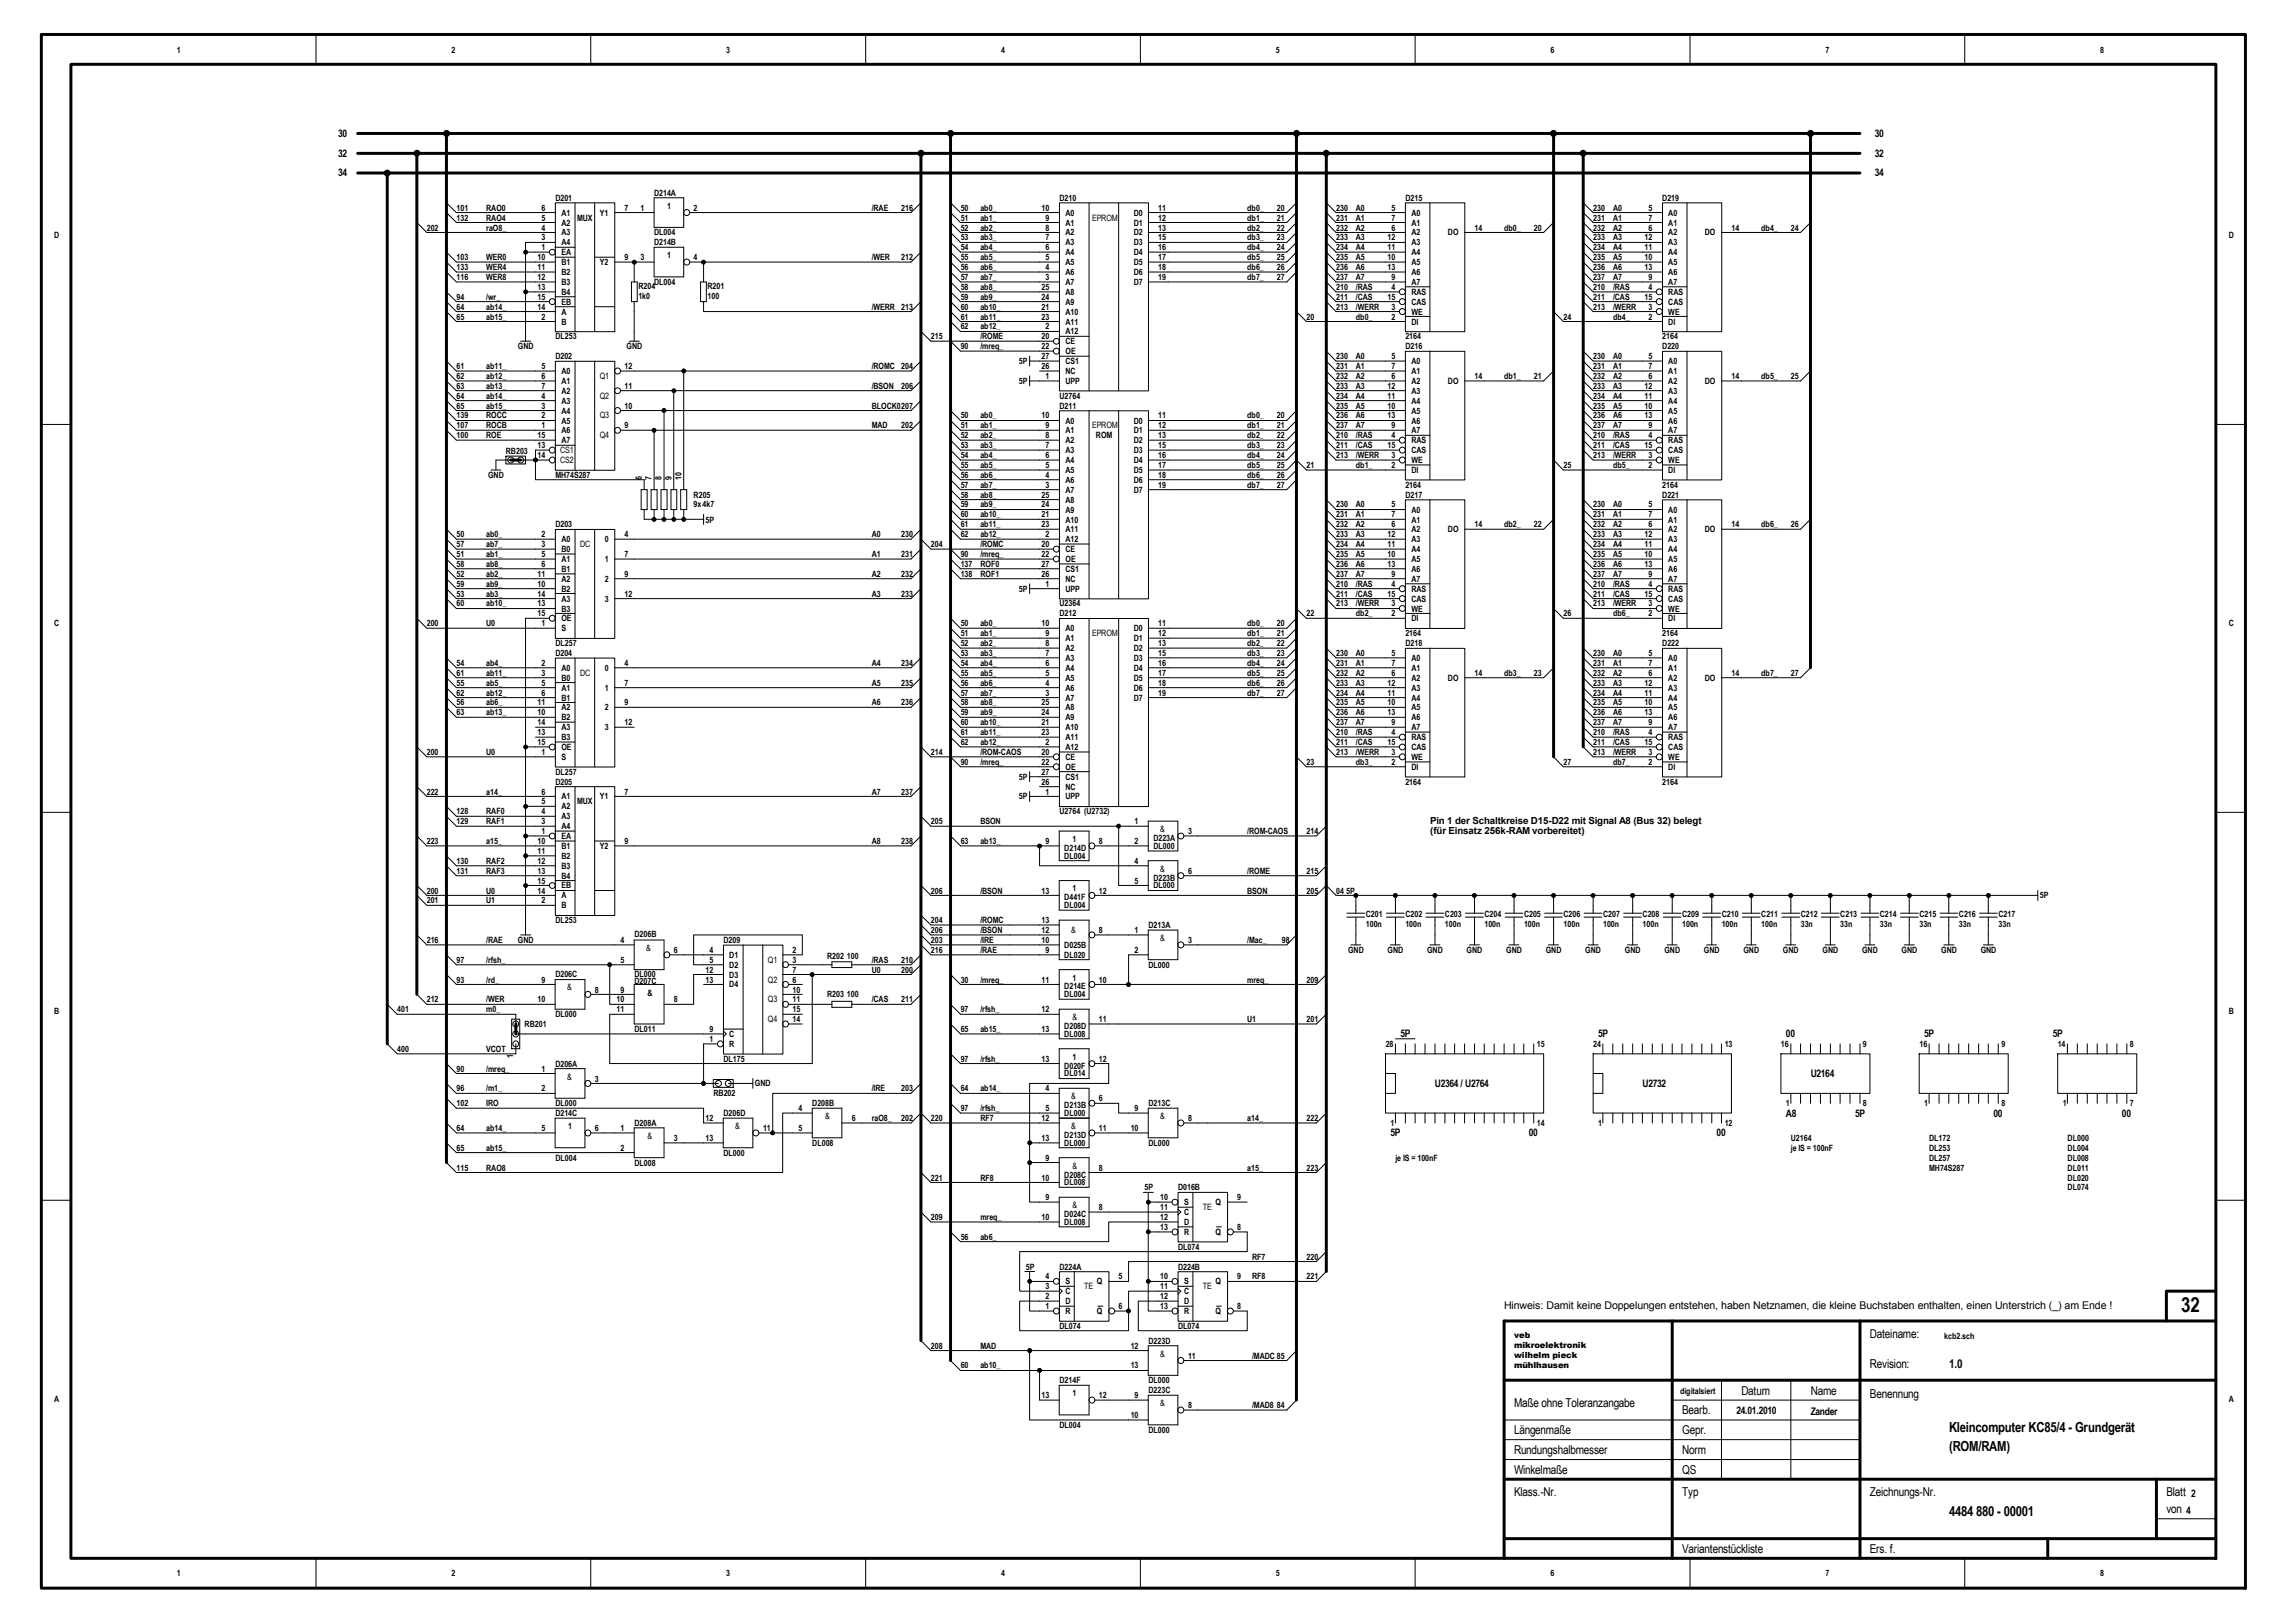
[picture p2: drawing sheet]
<svg xmlns="http://www.w3.org/2000/svg" width="420mm" height="297mm" viewBox="0 0 420 297" stroke-linecap="round" stroke-linejoin="round" font-family="sans-serif">
<defs><g id="words">
<text font-size="3.8" x="399.3" y="240">32</text>
<g font-size="2.5">
<text x="356.8" y="262">Kleincomputer KC85/4 - Grundgerät</text>
<text x="356.8" y="265.6">(ROM/RAM)</text>
<text x="356.8" y="277.4">4484 880 - 00001</text>
</g>
<g font-size="2.2">
<text x="342.3" y="244.9">Dateiname:</text>
<text x="342.3" y="250.3">Revision:</text>
<text x="356.8" y="250.3">1.0</text>
<text x="277.2" y="257.6">Maße ohne Toleranzangabe</text>
<text x="318.8" y="255.2">Datum</text>
<text x="331.5" y="255.2">Name</text>
<text x="342.3" y="255.8">Benennung</text>
<text x="277.2" y="262.5">Längenmaße</text>
<text x="308" y="258.8">Bearb.</text>
<text x="308" y="262.5">Gepr.</text>
<text x="277.2" y="269.7">Winkelmaße</text>
<text x="277.2" y="266.1">Rundungshalbmesser</text>
<text x="308" y="266.1">Norm</text>
<text x="308" y="269.7">QS</text>
<text x="277.2" y="273.9">Klass.-Nr.</text>
<text x="308" y="273.9">Typ</text>
<text x="342.3" y="273.9">Zeichnungs-Nr.</text>
<text x="396.6" y="273.9">Blatt</text>
<text x="396.6" y="276.9">von</text>
<text x="308" y="284.2">Variantenstückliste</text>
<text x="342.3" y="284.2">Ers. f.</text>
</g>
<g font-size="1.9">
<text x="61.9" y="25.1">30</text>
<text x="61.9" y="28.7">32</text>
<text x="343.2" y="25.1">30</text>
<text x="343.2" y="28.7">32</text>
<text x="61.9" y="32.3">34</text>
<text x="343.2" y="32.3">34</text>
<text x="256.4" y="189.9">5P</text>
<text x="292.6" y="189.9">5P</text>
<text x="327" y="189.9">00</text>
<text x="352.3" y="189.9">5P</text>
<text x="375.8" y="189.9">5P</text>
<text x="331.5" y="197.1">U2164</text>
<text x="262.7" y="198.9">U2364 / U2764</text>
<text x="300.7" y="198.9">U2732</text>
<text x="254.6" y="208">5P</text>
<text x="279.9" y="208">00</text>
<text x="314.3" y="208">00</text>
<text x="327" y="204.3">A8</text>
<text x="339.6" y="204.3">5P</text>
<text x="364.9" y="204.3">00</text>
<text x="388.5" y="204.3">00</text>
<text x="275.4" y="239.5">Hinweis: Damit keine Doppelungen entstehen, haben Netznamen, die kleine Buchstaben enthalten, einen Unterstrich (_) am Ende !</text>
<text x="317.9" y="258.9">24.01.2010</text>
<text x="331.5" y="259">Zander</text>
<text x="401.1" y="274.1">2</text>
<text x="400.3" y="277.2">4</text>
</g>
<g font-size="1.8">
<text x="261.8" y="150.8">Pin 1 der Schaltkreise D15-D22 mit Signal A8 (Bus 32) belegt</text>
<text x="261.8" y="152.7">(für Einsatz 256k-RAM vorbereitet)</text>
</g>
<g font-size="1.6">
<text x="32.4" y="9.6">1</text>
<text x="82.7" y="9.6">2</text>
<text x="133" y="9.6">3</text>
<text x="183.3" y="9.6">4</text>
<text x="233.6" y="9.6">5</text>
<text x="283.9" y="9.6">6</text>
<text x="334.2" y="9.6">7</text>
<text x="384.5" y="9.6">8</text>
<text x="119.7" y="35.9">D214A</text>
<text x="83.6" y="38.6">101</text>
<text x="83.6" y="40.4">132</text>
<text x="89" y="38.6">RAO0</text>
<text x="89" y="40.4">RAO4</text>
<text x="99.1" y="38.6">6</text>
<text x="99.1" y="40.4">5</text>
<text x="101.7" y="36.7">D201</text>
<text x="102.8" y="39.5">A1</text>
<text x="102.8" y="41.3">A2</text>
<text x="105.7" y="40.4">MUX</text>
<text x="109.8" y="39.5">Y1</text>
<text x="114.3" y="38.6">7</text>
<text x="117.3" y="38.6">1</text>
<text x="122.1" y="38.2">1</text>
<text x="127" y="38.6">2</text>
<text x="159.6" y="38.6">/RAE</text>
<text x="165" y="38.6">216</text>
<text x="175.9" y="38.6">50</text>
<text x="175.9" y="40.4">51</text>
<text x="179.5" y="38.6">ab0_</text>
<text x="179.5" y="40.4">ab1_</text>
<text x="190.7" y="38.6">10</text>
<text x="191.4" y="40.4">9</text>
<text x="194" y="36.7">D210</text>
<text x="195.1" y="41.3">A1</text>
<text x="195.1" y="39.5">A0</text>
<text x="199.9" y="40.4">EPROM</text>
<text x="207.5" y="39.5">D0</text>
<text x="207.5" y="41.3">D1</text>
<text x="212" y="38.6">11</text>
<text x="212" y="40.4">12</text>
<text x="228.3" y="38.6">db0_</text>
<text x="228.3" y="40.4">db1_</text>
<text x="233.8" y="38.6">20</text>
<text x="233.8" y="40.4">21</text>
<text x="244.6" y="38.6">230</text>
<text x="244.6" y="40.4">231</text>
<text x="248.2" y="38.6">A0</text>
<text x="248.2" y="40.4">A1</text>
<text x="254.8" y="38.6">5</text>
<text x="254.8" y="40.4">7</text>
<text x="257.3" y="36.7">D215</text>
<text x="258.4" y="39.5">A0</text>
<text x="258.4" y="41.3">A1</text>
<text x="291.7" y="38.6">230</text>
<text x="291.7" y="40.4">231</text>
<text x="295.3" y="38.6">A0</text>
<text x="295.3" y="40.4">A1</text>
<text x="301.8" y="38.6">5</text>
<text x="301.8" y="40.4">7</text>
<text x="304.3" y="36.7">D219</text>
<text x="305.4" y="39.5">A0</text>
<text x="305.4" y="41.3">A1</text>
<text x="9.9" y="43.6">D</text>
<text x="78.1" y="42.2">202</text>
<text x="83.6" y="47.6">103</text>
<text x="89" y="42.2">raO8_</text>
<text x="89" y="47.6">WER0</text>
<text x="98.4" y="47.6">10</text>
<text x="99.1" y="42.2">4</text>
<text x="99.1" y="44">3</text>
<text x="99.1" y="45.8">1</text>
<text x="102.8" y="43.1">A3</text>
<text x="102.8" y="44.9">A4</text>
<text x="102.8" y="46.7">EA</text>
<text x="114.3" y="47.6">9</text>
<text x="117.3" y="47.6">3</text>
<text x="119.7" y="43.1">DL004</text>
<text x="119.7" y="44.9">D214B</text>
<text x="122.1" y="47.2">1</text>
<text x="127" y="47.6">4</text>
<text x="159.6" y="47.6">/WER</text>
<text x="165" y="47.6">212</text>
<text x="175.9" y="42.2">52</text>
<text x="175.9" y="44">53</text>
<text x="175.9" y="45.8">54</text>
<text x="175.9" y="47.6">55</text>
<text x="179.5" y="42.2">ab2_</text>
<text x="179.5" y="44">ab3_</text>
<text x="179.5" y="45.8">ab4_</text>
<text x="179.5" y="47.6">ab5_</text>
<text x="191.4" y="42.2">8</text>
<text x="191.4" y="44">7</text>
<text x="191.4" y="45.8">6</text>
<text x="191.4" y="47.6">5</text>
<text x="195.1" y="43.1">A2</text>
<text x="195.1" y="44.9">A3</text>
<text x="195.1" y="46.7">A4</text>
<text x="207.5" y="43.1">D2</text>
<text x="207.5" y="44.9">D3</text>
<text x="207.5" y="46.7">D4</text>
<text x="212" y="42.2">13</text>
<text x="212" y="44">15</text>
<text x="212" y="45.8">16</text>
<text x="212" y="47.6">17</text>
<text x="228.3" y="42.2">db2_</text>
<text x="228.3" y="44">db3_</text>
<text x="228.3" y="45.8">db4_</text>
<text x="228.3" y="47.6">db5_</text>
<text x="233.8" y="42.2">22</text>
<text x="233.8" y="44">23</text>
<text x="233.8" y="45.8">24</text>
<text x="233.8" y="47.6">25</text>
<text x="244.6" y="42.2">232</text>
<text x="244.6" y="44">233</text>
<text x="244.6" y="45.8">234</text>
<text x="244.6" y="47.6">235</text>
<text x="248.2" y="42.2">A2</text>
<text x="248.2" y="44">A3</text>
<text x="248.2" y="45.8">A4</text>
<text x="248.2" y="47.6">A5</text>
<text x="254" y="44">12</text>
<text x="254" y="45.8">11</text>
<text x="254" y="47.6">10</text>
<text x="254.8" y="42.2">6</text>
<text x="258.4" y="43.1">A2</text>
<text x="258.4" y="44.9">A3</text>
<text x="258.4" y="46.7">A4</text>
<text x="265.1" y="43.1">DO</text>
<text x="269.9" y="42.2">14</text>
<text x="275.4" y="42.2">db0_</text>
<text x="280.8" y="42.2">20</text>
<text x="291.7" y="42.2">232</text>
<text x="291.7" y="44">233</text>
<text x="291.7" y="45.8">234</text>
<text x="291.7" y="47.6">235</text>
<text x="295.3" y="42.2">A2</text>
<text x="295.3" y="44">A3</text>
<text x="295.3" y="45.8">A4</text>
<text x="295.3" y="47.6">A5</text>
<text x="301.1" y="44">12</text>
<text x="301.1" y="45.8">11</text>
<text x="301.1" y="47.6">10</text>
<text x="301.8" y="42.2">6</text>
<text x="305.4" y="43.1">A2</text>
<text x="305.4" y="44.9">A3</text>
<text x="305.4" y="46.7">A4</text>
<text x="312.1" y="43.1">DO</text>
<text x="317" y="42.2">14</text>
<text x="322.4" y="42.2">db4_</text>
<text x="327.9" y="42.2">24</text>
<text x="408" y="43.6">D</text>
<text x="83.6" y="49.4">133</text>
<text x="83.6" y="51.2">116</text>
<text x="89" y="49.4">WER4</text>
<text x="89" y="51.2">WER8</text>
<text x="98.4" y="49.4">11</text>
<text x="98.4" y="51.2">12</text>
<text x="98.4" y="53">13</text>
<text x="102.8" y="48.5">B1</text>
<text x="102.8" y="50.3">B2</text>
<text x="102.8" y="52.2">B3</text>
<text x="102.8" y="54">B4</text>
<text x="109.8" y="48.5">Y2</text>
<text x="116.9" y="52.9">R204</text>
<text x="119.7" y="52.2">DL004</text>
<text x="129.5" y="52.9">R201</text>
<text x="175.9" y="49.4">56</text>
<text x="175.9" y="51.2">57</text>
<text x="175.9" y="53">58</text>
<text x="179.5" y="49.4">ab6_</text>
<text x="179.5" y="51.2">ab7_</text>
<text x="179.5" y="53">ab8_</text>
<text x="190.7" y="53">25</text>
<text x="191.4" y="49.4">4</text>
<text x="191.4" y="51.2">3</text>
<text x="195.1" y="48.5">A5</text>
<text x="195.1" y="50.3">A6</text>
<text x="195.1" y="52.2">A7</text>
<text x="195.1" y="54">A8</text>
<text x="207.5" y="48.5">D5</text>
<text x="207.5" y="50.3">D6</text>
<text x="207.5" y="52.2">D7</text>
<text x="212" y="49.4">18</text>
<text x="212" y="51.2">19</text>
<text x="228.3" y="49.4">db6_</text>
<text x="228.3" y="51.2">db7_</text>
<text x="233.8" y="49.4">26</text>
<text x="233.8" y="51.2">27</text>
<text x="244.6" y="49.4">236</text>
<text x="244.6" y="51.2">237</text>
<text x="244.6" y="53">210</text>
<text x="248.2" y="53">/RAS</text>
<text x="248.2" y="49.4">A6</text>
<text x="248.2" y="51.2">A7</text>
<text x="254" y="49.4">13</text>
<text x="254.8" y="51.2">9</text>
<text x="254.8" y="53">4</text>
<text x="258.4" y="48.5">A5</text>
<text x="258.4" y="50.3">A6</text>
<text x="258.4" y="52.2">A7</text>
<text x="258.4" y="54">RAS</text>
<text x="291.7" y="49.4">236</text>
<text x="291.7" y="51.2">237</text>
<text x="291.7" y="53">210</text>
<text x="295.3" y="53">/RAS</text>
<text x="295.3" y="49.4">A6</text>
<text x="295.3" y="51.2">A7</text>
<text x="301.1" y="49.4">13</text>
<text x="301.8" y="51.2">9</text>
<text x="301.8" y="53">4</text>
<text x="305.4" y="48.5">A5</text>
<text x="305.4" y="50.3">A6</text>
<text x="305.4" y="52.2">A7</text>
<text x="305.4" y="54">RAS</text>
<text x="83.6" y="54.9">94</text>
<text x="83.6" y="56.7">64</text>
<text x="83.6" y="58.5">65</text>
<text x="89" y="54.9">/wr_</text>
<text x="89" y="56.7">ab14_</text>
<text x="89" y="58.5">ab15_</text>
<text x="98.4" y="56.7">14</text>
<text x="98.4" y="54.9">15</text>
<text x="99.1" y="58.5">2</text>
<text x="102.8" y="57.6">A</text>
<text x="102.8" y="59.4">B</text>
<text x="102.8" y="55.8">EB</text>
<text x="116.9" y="54.7">1k0</text>
<text x="129.5" y="54.7">100</text>
<text x="159.6" y="56.7">/WERR</text>
<text x="165" y="56.7">213</text>
<text x="175.9" y="54.9">59</text>
<text x="175.9" y="56.7">60</text>
<text x="175.9" y="58.5">61</text>
<text x="179.5" y="54.9">ab9_</text>
<text x="179.5" y="56.7">ab10_</text>
<text x="179.5" y="58.5">ab11_</text>
<text x="190.7" y="54.9">24</text>
<text x="190.7" y="56.7">21</text>
<text x="190.7" y="58.5">23</text>
<text x="195.1" y="55.8">A9</text>
<text x="195.1" y="57.6">A10</text>
<text x="195.1" y="59.4">A11</text>
<text x="239.2" y="58.5">20</text>
<text x="244.6" y="54.9">211</text>
<text x="244.6" y="56.7">213</text>
<text x="248.2" y="54.9">/CAS</text>
<text x="248.2" y="56.7">/WERR</text>
<text x="248.2" y="58.5">db0_</text>
<text x="254" y="54.9">15</text>
<text x="254.8" y="56.7">3</text>
<text x="254.8" y="58.5">2</text>
<text x="258.4" y="55.8">CAS</text>
<text x="258.4" y="57.6">WE</text>
<text x="258.4" y="59.4">DI</text>
<text x="286.2" y="58.5">24</text>
<text x="291.7" y="54.9">211</text>
<text x="291.7" y="56.7">213</text>
<text x="295.3" y="54.9">/CAS</text>
<text x="295.3" y="56.7">/WERR</text>
<text x="295.3" y="58.5">db4_</text>
<text x="301.1" y="54.9">15</text>
<text x="301.8" y="56.7">3</text>
<text x="301.8" y="58.5">2</text>
<text x="305.4" y="55.8">CAS</text>
<text x="305.4" y="57.6">WE</text>
<text x="305.4" y="59.4">DI</text>
<text x="94.8" y="63.9">GND</text>
<text x="101.7" y="62.1">DL253</text>
<text x="101.7" y="65.7">D202</text>
<text x="114.7" y="63.9">GND</text>
<text x="170.4" y="62.1">215</text>
<text x="175.9" y="60.3">62</text>
<text x="175.9" y="63.9">90</text>
<text x="179.5" y="62.1">/ROME</text>
<text x="179.5" y="63.9">/mreq_</text>
<text x="179.5" y="60.3">ab12_</text>
<text x="190.7" y="65.7">27</text>
<text x="190.7" y="62.1">20</text>
<text x="190.7" y="63.9">22</text>
<text x="191.4" y="60.3">2</text>
<text x="195.1" y="61.2">A12</text>
<text x="195.1" y="63">CE</text>
<text x="195.1" y="64.8">OE</text>
<text x="244.6" y="65.7">230</text>
<text x="248.2" y="65.7">A0</text>
<text x="254.8" y="65.7">5</text>
<text x="257.3" y="62.1">2164</text>
<text x="257.3" y="63.9">D216</text>
<text x="291.7" y="65.7">230</text>
<text x="295.3" y="65.7">A0</text>
<text x="301.8" y="65.7">5</text>
<text x="304.3" y="62.1">2164</text>
<text x="304.3" y="63.9">D220</text>
<text x="83.6" y="67.6">61</text>
<text x="83.6" y="69.3">62</text>
<text x="83.6" y="71.2">63</text>
<text x="89" y="67.6">ab11_</text>
<text x="89" y="69.3">ab12_</text>
<text x="89" y="71.2">ab13_</text>
<text x="99.1" y="67.6">5</text>
<text x="99.1" y="69.3">6</text>
<text x="99.1" y="71.2">7</text>
<text x="102.8" y="68.5">A0</text>
<text x="102.8" y="70.3">A1</text>
<text x="109.8" y="69.3">Q1</text>
<text x="114.3" y="67.6">12</text>
<text x="114.3" y="71.2">11</text>
<text x="159.6" y="67.6">/ROMC</text>
<text x="159.6" y="71.2">/BSON</text>
<text x="165" y="67.6">204</text>
<text x="165" y="71.2">206</text>
<text x="186.6" y="66.6">5P</text>
<text x="186.6" y="70.3">5P</text>
<text x="190.7" y="67.6">26</text>
<text x="191.4" y="69.3">1</text>
<text x="195.1" y="66.6">CS1</text>
<text x="195.1" y="68.5">NC</text>
<text x="195.1" y="70.3">UPP</text>
<text x="244.6" y="67.6">231</text>
<text x="244.6" y="69.3">232</text>
<text x="244.6" y="71.2">233</text>
<text x="248.2" y="67.6">A1</text>
<text x="248.2" y="69.3">A2</text>
<text x="248.2" y="71.2">A3</text>
<text x="254" y="71.2">12</text>
<text x="254.8" y="67.6">7</text>
<text x="254.8" y="69.3">6</text>
<text x="258.4" y="66.6">A0</text>
<text x="258.4" y="68.5">A1</text>
<text x="258.4" y="70.3">A2</text>
<text x="265.1" y="70.3">DO</text>
<text x="269.9" y="69.3">14</text>
<text x="275.4" y="69.3">db1_</text>
<text x="280.8" y="69.3">21</text>
<text x="291.7" y="67.6">231</text>
<text x="291.7" y="69.3">232</text>
<text x="291.7" y="71.2">233</text>
<text x="295.3" y="67.6">A1</text>
<text x="295.3" y="69.3">A2</text>
<text x="295.3" y="71.2">A3</text>
<text x="301.1" y="71.2">12</text>
<text x="301.8" y="67.6">7</text>
<text x="301.8" y="69.3">6</text>
<text x="305.4" y="66.6">A0</text>
<text x="305.4" y="68.5">A1</text>
<text x="305.4" y="70.3">A2</text>
<text x="312.1" y="70.3">DO</text>
<text x="317" y="69.3">14</text>
<text x="322.4" y="69.3">db5_</text>
<text x="327.9" y="69.3">25</text>
<text x="83.6" y="73">64</text>
<text x="83.6" y="74.8">65</text>
<text x="83.6" y="76.6">139</text>
<text x="89" y="73">ab14_</text>
<text x="89" y="74.8">ab15_</text>
<text x="89" y="76.6">ROCC</text>
<text x="99.1" y="74.8">3</text>
<text x="99.1" y="76.6">2</text>
<text x="99.1" y="73">4</text>
<text x="102.8" y="75.7">A4</text>
<text x="102.8" y="77.5">A5</text>
<text x="102.8" y="72.1">A2</text>
<text x="102.8" y="73.9">A3</text>
<text x="109.8" y="73">Q2</text>
<text x="109.8" y="76.6">Q3</text>
<text x="114.3" y="74.8">10</text>
<text x="159.6" y="74.8">BLOCK0207</text>
<text x="175.9" y="76.6">50</text>
<text x="179.5" y="76.6">ab0_</text>
<text x="190.7" y="76.6">10</text>
<text x="194" y="73">U2764</text>
<text x="194" y="74.8">D211</text>
<text x="195.1" y="77.5">A0</text>
<text x="207.5" y="77.5">D0</text>
<text x="212" y="76.6">11</text>
<text x="228.3" y="76.6">db0_</text>
<text x="233.8" y="76.6">20</text>
<text x="244.6" y="73">234</text>
<text x="244.6" y="74.8">235</text>
<text x="244.6" y="76.6">236</text>
<text x="248.2" y="73">A4</text>
<text x="248.2" y="74.8">A5</text>
<text x="248.2" y="76.6">A6</text>
<text x="254" y="73">11</text>
<text x="254" y="74.8">10</text>
<text x="254" y="76.6">13</text>
<text x="258.4" y="72.1">A3</text>
<text x="258.4" y="73.9">A4</text>
<text x="258.4" y="75.7">A5</text>
<text x="258.4" y="77.5">A6</text>
<text x="291.7" y="73">234</text>
<text x="291.7" y="74.8">235</text>
<text x="291.7" y="76.6">236</text>
<text x="295.3" y="73">A4</text>
<text x="295.3" y="74.8">A5</text>
<text x="295.3" y="76.6">A6</text>
<text x="301.1" y="73">11</text>
<text x="301.1" y="74.8">10</text>
<text x="301.1" y="76.6">13</text>
<text x="305.4" y="72.1">A3</text>
<text x="305.4" y="73.9">A4</text>
<text x="305.4" y="75.7">A5</text>
<text x="305.4" y="77.5">A6</text>
<text x="83.6" y="78.4">107</text>
<text x="83.6" y="80.2">100</text>
<text x="89" y="78.4">ROCB</text>
<text x="89" y="80.2">ROE</text>
<text x="92.6" y="83.1">RB203</text>
<text x="98.4" y="82">13</text>
<text x="98.4" y="83.9">14</text>
<text x="98.4" y="80.2">15</text>
<text x="99.1" y="78.4">1</text>
<text x="102.6" y="82.9">CS1</text>
<text x="102.8" y="81.1">A7</text>
<text x="102.8" y="79.3">A6</text>
<text x="109.8" y="80.2">Q4</text>
<text x="114.3" y="78.4">9</text>
<text x="159.6" y="78.4">MAD</text>
<text x="165" y="78.4">202</text>
<text x="175.9" y="78.4">51</text>
<text x="175.9" y="80.2">52</text>
<text x="175.9" y="82">53</text>
<text x="175.9" y="83.9">54</text>
<text x="179.5" y="78.4">ab1_</text>
<text x="179.5" y="80.2">ab2_</text>
<text x="179.5" y="82">ab3_</text>
<text x="179.5" y="83.9">ab4_</text>
<text x="191.4" y="80.2">8</text>
<text x="191.4" y="82">7</text>
<text x="191.4" y="83.9">6</text>
<text x="191.4" y="78.4">9</text>
<text x="195.1" y="81.1">A2</text>
<text x="195.1" y="82.9">A3</text>
<text x="195.1" y="79.3">A1</text>
<text x="199.9" y="78.4">EPROM</text>
<text x="200.6" y="80.2">ROM</text>
<text x="207.5" y="79.3">D1</text>
<text x="207.5" y="81.1">D2</text>
<text x="207.5" y="82.9">D3</text>
<text x="212" y="78.4">12</text>
<text x="212" y="80.2">13</text>
<text x="212" y="82">15</text>
<text x="212" y="83.9">16</text>
<text x="228.3" y="78.4">db1_</text>
<text x="228.3" y="80.2">db2_</text>
<text x="228.3" y="82">db3_</text>
<text x="228.3" y="83.9">db4_</text>
<text x="233.8" y="78.4">21</text>
<text x="233.8" y="80.2">22</text>
<text x="233.8" y="82">23</text>
<text x="233.8" y="83.9">24</text>
<text x="244.6" y="78.4">237</text>
<text x="244.6" y="80.2">210</text>
<text x="244.6" y="82">211</text>
<text x="244.6" y="83.9">213</text>
<text x="248.2" y="80.2">/RAS</text>
<text x="248.2" y="82">/CAS</text>
<text x="248.2" y="83.9">/WERR</text>
<text x="248.2" y="78.4">A7</text>
<text x="254" y="82">15</text>
<text x="254.8" y="78.4">9</text>
<text x="254.8" y="80.2">4</text>
<text x="254.8" y="83.9">3</text>
<text x="258.4" y="79.3">A7</text>
<text x="258.4" y="81.1">RAS</text>
<text x="258.4" y="82.9">CAS</text>
<text x="291.7" y="78.4">237</text>
<text x="291.7" y="80.2">210</text>
<text x="291.7" y="82">211</text>
<text x="291.7" y="83.9">213</text>
<text x="295.3" y="80.2">/RAS</text>
<text x="295.3" y="82">/CAS</text>
<text x="295.3" y="83.9">/WERR</text>
<text x="295.3" y="78.4">A7</text>
<text x="301.1" y="82">15</text>
<text x="301.8" y="78.4">9</text>
<text x="301.8" y="80.2">4</text>
<text x="301.8" y="83.9">3</text>
<text x="305.4" y="79.3">A7</text>
<text x="305.4" y="81.1">RAS</text>
<text x="305.4" y="82.9">CAS</text>
<text x="89.4" y="87.5">GND</text>
<text x="101.7" y="87.5">MH74S287</text>
<text x="102.6" y="84.8">CS2</text>
<text x="117.5" y="87.8" transform="rotate(-90 117.5 87.8)">6</text>
<text x="119.3" y="87.8" transform="rotate(-90 119.3 87.8)">7</text>
<text x="121.1" y="87.8" transform="rotate(-90 121.1 87.8)">8</text>
<text x="122.9" y="87.8" transform="rotate(-90 122.9 87.8)">9</text>
<text x="124.7" y="87.8" transform="rotate(-90 124.7 87.8)">10</text>
<text x="175.9" y="85.6">55</text>
<text x="175.9" y="87.5">56</text>
<text x="175.9" y="89.3">57</text>
<text x="179.5" y="85.6">ab5_</text>
<text x="179.5" y="87.5">ab6_</text>
<text x="179.5" y="89.3">ab7_</text>
<text x="191.4" y="85.6">5</text>
<text x="191.4" y="87.5">4</text>
<text x="191.4" y="89.3">3</text>
<text x="195.1" y="84.8">A4</text>
<text x="195.1" y="86.6">A5</text>
<text x="195.1" y="88.3">A6</text>
<text x="207.5" y="84.8">D4</text>
<text x="207.5" y="86.6">D5</text>
<text x="207.5" y="88.3">D6</text>
<text x="212" y="85.6">17</text>
<text x="212" y="87.5">18</text>
<text x="212" y="89.3">19</text>
<text x="228.3" y="85.6">db5_</text>
<text x="228.3" y="87.5">db6_</text>
<text x="228.3" y="89.3">db7_</text>
<text x="233.8" y="85.6">25</text>
<text x="233.8" y="87.5">26</text>
<text x="233.8" y="89.3">27</text>
<text x="239.2" y="85.6">21</text>
<text x="248.2" y="85.6">db1_</text>
<text x="254.8" y="85.6">2</text>
<text x="257.3" y="89.3">2164</text>
<text x="258.4" y="84.8">WE</text>
<text x="258.4" y="86.6">DI</text>
<text x="286.2" y="85.6">25</text>
<text x="295.3" y="85.6">db5_</text>
<text x="301.8" y="85.6">2</text>
<text x="304.3" y="89.3">2164</text>
<text x="305.4" y="84.8">WE</text>
<text x="305.4" y="86.6">DI</text>
<text x="127" y="92.9">9x4k7</text>
<text x="127" y="91.1">R205</text>
<text x="129.2" y="95.6">5P</text>
<text x="175.9" y="91.1">58</text>
<text x="175.9" y="92.9">59</text>
<text x="175.9" y="94.7">60</text>
<text x="179.5" y="91.1">ab8_</text>
<text x="179.5" y="92.9">ab9_</text>
<text x="179.5" y="94.7">ab10_</text>
<text x="190.7" y="91.1">25</text>
<text x="190.7" y="92.9">24</text>
<text x="190.7" y="94.7">21</text>
<text x="195.1" y="90.2">A7</text>
<text x="195.1" y="92">A8</text>
<text x="195.1" y="93.8">A9</text>
<text x="195.1" y="95.6">A10</text>
<text x="207.5" y="90.2">D7</text>
<text x="244.6" y="92.9">230</text>
<text x="244.6" y="94.7">231</text>
<text x="248.2" y="92.9">A0</text>
<text x="248.2" y="94.7">A1</text>
<text x="254.8" y="92.9">5</text>
<text x="254.8" y="94.7">7</text>
<text x="257.3" y="91.1">D217</text>
<text x="258.4" y="93.8">A0</text>
<text x="258.4" y="95.6">A1</text>
<text x="291.7" y="92.9">230</text>
<text x="291.7" y="94.7">231</text>
<text x="295.3" y="92.9">A0</text>
<text x="295.3" y="94.7">A1</text>
<text x="301.8" y="92.9">5</text>
<text x="301.8" y="94.7">7</text>
<text x="304.3" y="91.1">D221</text>
<text x="305.4" y="93.8">A0</text>
<text x="305.4" y="95.6">A1</text>
<text x="83.6" y="98.3">50</text>
<text x="83.6" y="101.9">51</text>
<text x="83.6" y="100.2">57</text>
<text x="89" y="98.3">ab0_</text>
<text x="89" y="101.9">ab1_</text>
<text x="89" y="100.2">ab7_</text>
<text x="99.1" y="98.3">2</text>
<text x="99.1" y="100.2">3</text>
<text x="99.1" y="101.9">5</text>
<text x="101.7" y="96.5">D203</text>
<text x="102.8" y="99.2">A0</text>
<text x="102.8" y="101">B0</text>
<text x="106.2" y="100.2">DC</text>
<text x="110.7" y="99.2">0</text>
<text x="114.3" y="98.3">4</text>
<text x="114.3" y="101.9">7</text>
<text x="159.6" y="101.9">A1</text>
<text x="159.6" y="98.3">A0</text>
<text x="165" y="98.3">230</text>
<text x="165" y="101.9">231</text>
<text x="170.4" y="100.2">204</text>
<text x="175.9" y="96.5">61</text>
<text x="175.9" y="98.3">62</text>
<text x="175.9" y="101.9">90</text>
<text x="179.5" y="100.2">/ROMC</text>
<text x="179.5" y="101.9">/mreq_</text>
<text x="179.5" y="96.5">ab11_</text>
<text x="179.5" y="98.3">ab12_</text>
<text x="190.7" y="96.5">23</text>
<text x="190.7" y="100.2">20</text>
<text x="190.7" y="101.9">22</text>
<text x="191.4" y="98.3">2</text>
<text x="195.1" y="97.4">A11</text>
<text x="195.1" y="99.2">A12</text>
<text x="195.1" y="101">CE</text>
<text x="244.6" y="96.5">232</text>
<text x="244.6" y="98.3">233</text>
<text x="244.6" y="100.2">234</text>
<text x="244.6" y="101.9">235</text>
<text x="248.2" y="96.5">A2</text>
<text x="248.2" y="98.3">A3</text>
<text x="248.2" y="100.2">A4</text>
<text x="248.2" y="101.9">A5</text>
<text x="254" y="98.3">12</text>
<text x="254" y="100.2">11</text>
<text x="254" y="101.9">10</text>
<text x="254.8" y="96.5">6</text>
<text x="258.4" y="97.4">A2</text>
<text x="258.4" y="99.2">A3</text>
<text x="258.4" y="101">A4</text>
<text x="265.1" y="97.4">DO</text>
<text x="269.9" y="96.5">14</text>
<text x="275.4" y="96.5">db2_</text>
<text x="280.8" y="96.5">22</text>
<text x="291.7" y="96.5">232</text>
<text x="291.7" y="98.3">233</text>
<text x="291.7" y="100.2">234</text>
<text x="291.7" y="101.9">235</text>
<text x="295.3" y="96.5">A2</text>
<text x="295.3" y="98.3">A3</text>
<text x="295.3" y="100.2">A4</text>
<text x="295.3" y="101.9">A5</text>
<text x="301.1" y="98.3">12</text>
<text x="301.1" y="100.2">11</text>
<text x="301.1" y="101.9">10</text>
<text x="301.8" y="96.5">6</text>
<text x="305.4" y="97.4">A2</text>
<text x="305.4" y="99.2">A3</text>
<text x="305.4" y="101">A4</text>
<text x="312.1" y="97.4">DO</text>
<text x="317" y="96.5">14</text>
<text x="322.4" y="96.5">db6_</text>
<text x="327.9" y="96.5">26</text>
<text x="83.6" y="105.6">52</text>
<text x="83.6" y="103.8">58</text>
<text x="83.6" y="107.4">59</text>
<text x="89" y="105.6">ab2_</text>
<text x="89" y="103.8">ab8_</text>
<text x="89" y="107.4">ab9_</text>
<text x="98.4" y="105.6">11</text>
<text x="98.4" y="107.4">10</text>
<text x="99.1" y="103.8">6</text>
<text x="102.8" y="102.9">A1</text>
<text x="102.8" y="104.7">B1</text>
<text x="102.8" y="106.5">A2</text>
<text x="110.7" y="102.9">1</text>
<text x="110.7" y="106.5">2</text>
<text x="114.3" y="105.6">9</text>
<text x="159.6" y="105.6">A2</text>
<text x="165" y="105.6">232</text>
<text x="175.9" y="103.8">137</text>
<text x="175.9" y="105.6">138</text>
<text x="179.5" y="103.8">ROF0</text>
<text x="179.5" y="105.6">ROF1</text>
<text x="190.7" y="103.8">27</text>
<text x="190.7" y="105.6">26</text>
<text x="191.4" y="107.4">1</text>
<text x="195.1" y="104.7">CS1</text>
<text x="195.1" y="106.5">NC</text>
<text x="195.1" y="102.9">OE</text>
<text x="244.6" y="103.8">236</text>
<text x="244.6" y="105.6">237</text>
<text x="244.6" y="107.4">210</text>
<text x="248.2" y="107.4">/RAS</text>
<text x="248.2" y="103.8">A6</text>
<text x="248.2" y="105.6">A7</text>
<text x="254" y="103.8">13</text>
<text x="254.8" y="105.6">9</text>
<text x="254.8" y="107.4">4</text>
<text x="258.4" y="102.9">A5</text>
<text x="258.4" y="104.7">A6</text>
<text x="258.4" y="106.5">A7</text>
<text x="291.7" y="103.8">236</text>
<text x="291.7" y="105.6">237</text>
<text x="291.7" y="107.4">210</text>
<text x="295.3" y="107.4">/RAS</text>
<text x="295.3" y="103.8">A6</text>
<text x="295.3" y="105.6">A7</text>
<text x="301.1" y="103.8">13</text>
<text x="301.8" y="105.6">9</text>
<text x="301.8" y="107.4">4</text>
<text x="305.4" y="102.9">A5</text>
<text x="305.4" y="104.7">A6</text>
<text x="305.4" y="106.5">A7</text>
<text x="83.6" y="109.2">53</text>
<text x="83.6" y="111">60</text>
<text x="89" y="109.2">ab3_</text>
<text x="89" y="111">ab10_</text>
<text x="98.4" y="109.2">14</text>
<text x="98.4" y="111">13</text>
<text x="98.4" y="112.8">15</text>
<text x="102.8" y="108.3">B2</text>
<text x="102.8" y="110.1">A3</text>
<text x="102.8" y="111.9">B3</text>
<text x="102.8" y="113.7">OE</text>
<text x="110.7" y="110.1">3</text>
<text x="114.3" y="109.2">12</text>
<text x="159.6" y="109.2">A3</text>
<text x="165" y="109.2">233</text>
<text x="186.6" y="108.3">5P</text>
<text x="194" y="111">U2364</text>
<text x="194" y="112.8">D212</text>
<text x="195.1" y="108.3">UPP</text>
<text x="239.2" y="112.8">22</text>
<text x="244.6" y="109.2">211</text>
<text x="244.6" y="111">213</text>
<text x="248.2" y="109.2">/CAS</text>
<text x="248.2" y="111">/WERR</text>
<text x="248.2" y="112.8">db2_</text>
<text x="254" y="109.2">15</text>
<text x="254.8" y="111">3</text>
<text x="254.8" y="112.8">2</text>
<text x="258.4" y="108.3">RAS</text>
<text x="258.4" y="110.1">CAS</text>
<text x="258.4" y="111.9">WE</text>
<text x="258.4" y="113.7">DI</text>
<text x="286.2" y="112.8">26</text>
<text x="291.7" y="109.2">211</text>
<text x="291.7" y="111">213</text>
<text x="295.3" y="109.2">/CAS</text>
<text x="295.3" y="111">/WERR</text>
<text x="295.3" y="112.8">db6_</text>
<text x="301.1" y="109.2">15</text>
<text x="301.8" y="111">3</text>
<text x="301.8" y="112.8">2</text>
<text x="305.4" y="108.3">RAS</text>
<text x="305.4" y="110.1">CAS</text>
<text x="305.4" y="111.9">WE</text>
<text x="305.4" y="113.7">DI</text>
<text x="9.9" y="114.6">C</text>
<text x="78.1" y="114.6">200</text>
<text x="89" y="114.6">U0</text>
<text x="99.1" y="114.6">1</text>
<text x="101.7" y="118.2">DL257</text>
<text x="102.8" y="115.5">S</text>
<text x="175.9" y="114.6">50</text>
<text x="175.9" y="116.5">51</text>
<text x="175.9" y="118.2">52</text>
<text x="179.5" y="114.6">ab0_</text>
<text x="179.5" y="116.5">ab1_</text>
<text x="179.5" y="118.2">ab2_</text>
<text x="190.7" y="114.6">10</text>
<text x="191.4" y="118.2">8</text>
<text x="191.4" y="116.5">9</text>
<text x="195.1" y="119.2">A2</text>
<text x="195.1" y="117.3">A1</text>
<text x="195.1" y="115.5">A0</text>
<text x="199.9" y="116.5">EPROM</text>
<text x="207.5" y="115.5">D0</text>
<text x="207.5" y="117.3">D1</text>
<text x="207.5" y="119.2">D2</text>
<text x="212" y="114.6">11</text>
<text x="212" y="116.5">12</text>
<text x="212" y="118.2">13</text>
<text x="228.3" y="114.6">db0_</text>
<text x="228.3" y="116.5">db1_</text>
<text x="228.3" y="118.2">db2_</text>
<text x="233.8" y="114.6">20</text>
<text x="233.8" y="116.5">21</text>
<text x="233.8" y="118.2">22</text>
<text x="257.3" y="116.5">2164</text>
<text x="257.3" y="118.2">D218</text>
<text x="304.3" y="116.5">2164</text>
<text x="304.3" y="118.2">D222</text>
<text x="408" y="114.6">C</text>
<text x="83.6" y="121.9">54</text>
<text x="83.6" y="125.5">55</text>
<text x="83.6" y="123.7">61</text>
<text x="89" y="121.9">ab4_</text>
<text x="89" y="125.5">ab5_</text>
<text x="89" y="123.7">ab11_</text>
<text x="99.1" y="121.9">2</text>
<text x="99.1" y="123.7">3</text>
<text x="99.1" y="125.5">5</text>
<text x="101.7" y="120.1">D204</text>
<text x="102.8" y="122.8">A0</text>
<text x="102.8" y="124.6">B0</text>
<text x="106.2" y="123.7">DC</text>
<text x="110.7" y="122.8">0</text>
<text x="114.3" y="121.9">4</text>
<text x="114.3" y="125.5">7</text>
<text x="159.6" y="121.9">A4</text>
<text x="159.6" y="125.5">A5</text>
<text x="165" y="121.9">234</text>
<text x="165" y="125.5">235</text>
<text x="175.9" y="120.1">53</text>
<text x="175.9" y="121.9">54</text>
<text x="175.9" y="123.7">55</text>
<text x="175.9" y="125.5">56</text>
<text x="179.5" y="120.1">ab3_</text>
<text x="179.5" y="121.9">ab4_</text>
<text x="179.5" y="123.7">ab5_</text>
<text x="179.5" y="125.5">ab6_</text>
<text x="191.4" y="120.1">7</text>
<text x="191.4" y="121.9">6</text>
<text x="191.4" y="123.7">5</text>
<text x="191.4" y="125.5">4</text>
<text x="195.1" y="121">A3</text>
<text x="195.1" y="122.8">A4</text>
<text x="195.1" y="124.6">A5</text>
<text x="207.5" y="121">D3</text>
<text x="207.5" y="122.8">D4</text>
<text x="207.5" y="124.6">D5</text>
<text x="212" y="120.1">15</text>
<text x="212" y="121.9">16</text>
<text x="212" y="123.7">17</text>
<text x="212" y="125.5">18</text>
<text x="228.3" y="120.1">db3_</text>
<text x="228.3" y="121.9">db4_</text>
<text x="228.3" y="123.7">db5_</text>
<text x="228.3" y="125.5">db6_</text>
<text x="233.8" y="120.1">23</text>
<text x="233.8" y="121.9">24</text>
<text x="233.8" y="123.7">25</text>
<text x="233.8" y="125.5">26</text>
<text x="244.6" y="120.1">230</text>
<text x="244.6" y="121.9">231</text>
<text x="244.6" y="123.7">232</text>
<text x="244.6" y="125.5">233</text>
<text x="248.2" y="120.1">A0</text>
<text x="248.2" y="121.9">A1</text>
<text x="248.2" y="123.7">A2</text>
<text x="248.2" y="125.5">A3</text>
<text x="254" y="125.5">12</text>
<text x="254.8" y="120.1">5</text>
<text x="254.8" y="121.9">7</text>
<text x="254.8" y="123.7">6</text>
<text x="258.4" y="121">A0</text>
<text x="258.4" y="122.8">A1</text>
<text x="258.4" y="124.6">A2</text>
<text x="265.1" y="124.6">DO</text>
<text x="269.9" y="123.7">14</text>
<text x="275.4" y="123.7">db3_</text>
<text x="280.8" y="123.7">23</text>
<text x="291.7" y="120.1">230</text>
<text x="291.7" y="121.9">231</text>
<text x="291.7" y="123.7">232</text>
<text x="291.7" y="125.5">233</text>
<text x="295.3" y="120.1">A0</text>
<text x="295.3" y="121.9">A1</text>
<text x="295.3" y="123.7">A2</text>
<text x="295.3" y="125.5">A3</text>
<text x="301.1" y="125.5">12</text>
<text x="301.8" y="120.1">5</text>
<text x="301.8" y="121.9">7</text>
<text x="301.8" y="123.7">6</text>
<text x="305.4" y="121">A0</text>
<text x="305.4" y="122.8">A1</text>
<text x="305.4" y="124.6">A2</text>
<text x="312.1" y="124.6">DO</text>
<text x="317" y="123.7">14</text>
<text x="322.4" y="123.7">db7_</text>
<text x="327.9" y="123.7">27</text>
<text x="83.6" y="129.1">56</text>
<text x="83.6" y="127.3">62</text>
<text x="83.6" y="130.9">63</text>
<text x="89" y="129.1">ab6_</text>
<text x="89" y="127.3">ab12_</text>
<text x="89" y="130.9">ab13_</text>
<text x="98.4" y="129.1">11</text>
<text x="98.4" y="130.9">10</text>
<text x="99.1" y="127.3">6</text>
<text x="102.8" y="126.4">A1</text>
<text x="102.8" y="128.2">B1</text>
<text x="102.8" y="130">A2</text>
<text x="102.8" y="131.8">B2</text>
<text x="110.7" y="126.4">1</text>
<text x="110.7" y="130">2</text>
<text x="114.3" y="129.1">9</text>
<text x="159.6" y="129.1">A6</text>
<text x="165" y="129.1">236</text>
<text x="175.9" y="127.3">57</text>
<text x="175.9" y="129.1">58</text>
<text x="175.9" y="130.9">59</text>
<text x="179.5" y="127.3">ab7_</text>
<text x="179.5" y="129.1">ab8_</text>
<text x="179.5" y="130.9">ab9_</text>
<text x="190.7" y="129.1">25</text>
<text x="190.7" y="130.9">24</text>
<text x="191.4" y="127.3">3</text>
<text x="195.1" y="126.4">A6</text>
<text x="195.1" y="128.2">A7</text>
<text x="195.1" y="130">A8</text>
<text x="195.1" y="131.8">A9</text>
<text x="207.5" y="126.4">D6</text>
<text x="207.5" y="128.2">D7</text>
<text x="212" y="127.3">19</text>
<text x="228.3" y="127.3">db7_</text>
<text x="233.8" y="127.3">27</text>
<text x="244.6" y="127.3">234</text>
<text x="244.6" y="129.1">235</text>
<text x="244.6" y="130.9">236</text>
<text x="248.2" y="127.3">A4</text>
<text x="248.2" y="129.1">A5</text>
<text x="248.2" y="130.9">A6</text>
<text x="254" y="127.3">11</text>
<text x="254" y="129.1">10</text>
<text x="254" y="130.9">13</text>
<text x="258.4" y="126.4">A3</text>
<text x="258.4" y="128.2">A4</text>
<text x="258.4" y="130">A5</text>
<text x="258.4" y="131.8">A6</text>
<text x="291.7" y="127.3">234</text>
<text x="291.7" y="129.1">235</text>
<text x="291.7" y="130.9">236</text>
<text x="295.3" y="127.3">A4</text>
<text x="295.3" y="129.1">A5</text>
<text x="295.3" y="130.9">A6</text>
<text x="301.1" y="127.3">11</text>
<text x="301.1" y="129.1">10</text>
<text x="301.1" y="130.9">13</text>
<text x="305.4" y="126.4">A3</text>
<text x="305.4" y="128.2">A4</text>
<text x="305.4" y="130">A5</text>
<text x="305.4" y="131.8">A6</text>
<text x="98.4" y="132.8">14</text>
<text x="98.4" y="134.5">13</text>
<text x="98.4" y="136.4">15</text>
<text x="102.8" y="133.6">A3</text>
<text x="102.8" y="135.5">B3</text>
<text x="102.8" y="137.3">OE</text>
<text x="110.7" y="133.6">3</text>
<text x="114.3" y="132.8">12</text>
<text x="175.9" y="132.8">60</text>
<text x="175.9" y="134.5">61</text>
<text x="175.9" y="136.4">62</text>
<text x="179.5" y="132.8">ab10_</text>
<text x="179.5" y="134.5">ab11_</text>
<text x="179.5" y="136.4">ab12_</text>
<text x="190.7" y="132.8">21</text>
<text x="190.7" y="134.5">23</text>
<text x="191.4" y="136.4">2</text>
<text x="195.1" y="133.6">A10</text>
<text x="195.1" y="135.5">A11</text>
<text x="195.1" y="137.3">A12</text>
<text x="244.6" y="132.8">237</text>
<text x="244.6" y="134.5">210</text>
<text x="244.6" y="136.4">211</text>
<text x="248.2" y="134.5">/RAS</text>
<text x="248.2" y="136.4">/CAS</text>
<text x="248.2" y="132.8">A7</text>
<text x="254" y="136.4">15</text>
<text x="254.8" y="132.8">9</text>
<text x="254.8" y="134.5">4</text>
<text x="258.4" y="133.6">A7</text>
<text x="258.4" y="135.5">RAS</text>
<text x="258.4" y="137.3">CAS</text>
<text x="291.7" y="132.8">237</text>
<text x="291.7" y="134.5">210</text>
<text x="291.7" y="136.4">211</text>
<text x="295.3" y="134.5">/RAS</text>
<text x="295.3" y="136.4">/CAS</text>
<text x="295.3" y="132.8">A7</text>
<text x="301.1" y="136.4">15</text>
<text x="301.8" y="132.8">9</text>
<text x="301.8" y="134.5">4</text>
<text x="305.4" y="133.6">A7</text>
<text x="305.4" y="135.5">RAS</text>
<text x="305.4" y="137.3">CAS</text>
<text x="78.1" y="138.2">200</text>
<text x="89" y="138.2">U0</text>
<text x="99.1" y="138.2">1</text>
<text x="101.7" y="141.8">DL257</text>
<text x="101.7" y="143.6">D205</text>
<text x="102.8" y="139.1">S</text>
<text x="170.4" y="138.2">214</text>
<text x="175.9" y="140">90</text>
<text x="179.5" y="138.2">/ROM-CAOS</text>
<text x="179.5" y="140">/mreq_</text>
<text x="186.6" y="142.7">5P</text>
<text x="190.7" y="141.8">27</text>
<text x="190.7" y="143.6">26</text>
<text x="190.7" y="138.2">20</text>
<text x="190.7" y="140">22</text>
<text x="195.1" y="142.7">CS1</text>
<text x="195.1" y="139.1">CE</text>
<text x="195.1" y="140.9">OE</text>
<text x="239.2" y="140">23</text>
<text x="244.6" y="138.2">213</text>
<text x="248.2" y="138.2">/WERR</text>
<text x="248.2" y="140">db3_</text>
<text x="254.8" y="138.2">3</text>
<text x="254.8" y="140">2</text>
<text x="257.3" y="143.6">2164</text>
<text x="258.4" y="139.1">WE</text>
<text x="258.4" y="140.9">DI</text>
<text x="286.2" y="140">27</text>
<text x="291.7" y="138.2">213</text>
<text x="295.3" y="138.2">/WERR</text>
<text x="295.3" y="140">db7_</text>
<text x="301.8" y="138.2">3</text>
<text x="301.8" y="140">2</text>
<text x="304.3" y="143.6">2164</text>
<text x="305.4" y="139.1">WE</text>
<text x="305.4" y="140.9">DI</text>
<text x="78.1" y="145.4">222</text>
<text x="83.6" y="149.1">128</text>
<text x="89" y="145.4">a14_</text>
<text x="89" y="149.1">RAF0</text>
<text x="99.1" y="145.4">6</text>
<text x="99.1" y="147.2">5</text>
<text x="99.1" y="149.1">4</text>
<text x="102.8" y="146.3">A1</text>
<text x="102.8" y="148.1">A2</text>
<text x="102.8" y="149.9">A3</text>
<text x="105.7" y="147.2">MUX</text>
<text x="109.8" y="146.3">Y1</text>
<text x="114.3" y="145.4">7</text>
<text x="159.6" y="145.4">A7</text>
<text x="165" y="145.4">237</text>
<text x="186.6" y="146.3">5P</text>
<text x="191.4" y="145.4">1</text>
<text x="194" y="149.1">U2764 (U2732)</text>
<text x="195.1" y="144.5">NC</text>
<text x="195.1" y="146.3">UPP</text>
<text x="78.1" y="154.5">223</text>
<text x="83.6" y="150.8">129</text>
<text x="89" y="154.5">a15_</text>
<text x="89" y="150.8">RAF1</text>
<text x="98.4" y="154.5">10</text>
<text x="99.1" y="150.8">3</text>
<text x="99.1" y="152.7">1</text>
<text x="102.8" y="151.8">A4</text>
<text x="102.8" y="153.6">EA</text>
<text x="102.8" y="155.4">B1</text>
<text x="109.8" y="155.4">Y2</text>
<text x="114.3" y="154.5">9</text>
<text x="159.6" y="154.5">A8</text>
<text x="165" y="154.5">238</text>
<text x="170.4" y="150.8">205</text>
<text x="175.9" y="154.5">63</text>
<text x="179.5" y="150.8">BSON</text>
<text x="179.5" y="154.5">ab13_</text>
<text x="191.4" y="154.5">9</text>
<text x="194.8" y="155.7">D214D</text>
<text x="196.3" y="154.1">1</text>
<text x="201.2" y="154.5">8</text>
<text x="207.7" y="150.8">1</text>
<text x="207.7" y="154.5">2</text>
<text x="211.1" y="153.9">D223A</text>
<text x="211.1" y="155.4">DL000</text>
<text x="212.4" y="152.3">&amp;</text>
<text x="217.5" y="152.7">3</text>
<text x="228.3" y="152.7">/ROM-CAOS</text>
<text x="239.2" y="152.7">214</text>
<text x="83.6" y="158.1">130</text>
<text x="83.6" y="159.9">131</text>
<text x="89" y="158.1">RAF2</text>
<text x="89" y="159.9">RAF3</text>
<text x="98.4" y="156.3">11</text>
<text x="98.4" y="158.1">12</text>
<text x="98.4" y="159.9">13</text>
<text x="98.4" y="161.7">15</text>
<text x="102.8" y="157.2">B2</text>
<text x="102.8" y="159">B3</text>
<text x="102.8" y="160.8">B4</text>
<text x="194.8" y="157.2">DL004</text>
<text x="207.7" y="158.1">4</text>
<text x="207.7" y="161.7">5</text>
<text x="211.1" y="161.2">D223B</text>
<text x="212.4" y="159.6">&amp;</text>
<text x="217.5" y="159.9">6</text>
<text x="228.3" y="159.9">/ROME</text>
<text x="239.2" y="159.9">215</text>
<text x="78.1" y="163.5">200</text>
<text x="78.1" y="165.4">201</text>
<text x="89" y="163.5">U0</text>
<text x="89" y="165.4">U1</text>
<text x="98.4" y="163.5">14</text>
<text x="99.1" y="165.4">2</text>
<text x="102.8" y="164.4">A</text>
<text x="102.8" y="166.2">B</text>
<text x="102.8" y="162.6">EB</text>
<text x="170.4" y="163.5">206</text>
<text x="179.5" y="163.5">/BSON</text>
<text x="190.7" y="163.5">13</text>
<text x="194.8" y="164.8">D441F</text>
<text x="194.8" y="166.2">DL004</text>
<text x="196.3" y="163.2">1</text>
<text x="201.2" y="163.5">12</text>
<text x="211.1" y="162.6">DL000</text>
<text x="228.3" y="163.5">BSON</text>
<text x="239.2" y="163.5">205</text>
<text x="244.6" y="163.5">04 5P</text>
<text x="250.1" y="167.9">C201</text>
<text x="257.3" y="167.9">C202</text>
<text x="264.5" y="167.9">C203</text>
<text x="271.8" y="167.9">C204</text>
<text x="279" y="167.9">C205</text>
<text x="286.2" y="167.9">C206</text>
<text x="293.5" y="167.9">C207</text>
<text x="300.7" y="167.9">C208</text>
<text x="308" y="167.9">C209</text>
<text x="315.2" y="167.9">C210</text>
<text x="322.4" y="167.9">C211</text>
<text x="329.7" y="167.9">C212</text>
<text x="336.9" y="167.9">C213</text>
<text x="344.2" y="167.9">C214</text>
<text x="351.4" y="167.9">C215</text>
<text x="358.6" y="167.9">C216</text>
<text x="365.9" y="167.9">C217</text>
<text x="373.5" y="164.4">5P</text>
<text x="78.1" y="172.6">216</text>
<text x="89" y="172.6">/RAE</text>
<text x="94.8" y="172.6">GND</text>
<text x="101.7" y="169">DL253</text>
<text x="113.6" y="172.6">4</text>
<text x="116.2" y="171.5">D206B</text>
<text x="132.4" y="172.6">D209</text>
<text x="170.4" y="172.6">203</text>
<text x="170.4" y="169">204</text>
<text x="170.4" y="170.8">206</text>
<text x="179.5" y="169">/ROMC</text>
<text x="179.5" y="170.8">/BSON</text>
<text x="179.5" y="172.6">/IRE</text>
<text x="190.7" y="169">13</text>
<text x="190.7" y="170.8">12</text>
<text x="190.7" y="172.6">10</text>
<text x="194.8" y="173.5">D025B</text>
<text x="196.1" y="170.8">&amp;</text>
<text x="201.2" y="170.8">8</text>
<text x="207.7" y="170.8">1</text>
<text x="210.3" y="169.9">D213A</text>
<text x="212.4" y="172.2">&amp;</text>
<text x="217.5" y="172.6">3</text>
<text x="228.3" y="172.6">/Mac_</text>
<text x="234.7" y="172.6">98</text>
<text x="250.1" y="169.7">100n</text>
<text x="257.3" y="169.7">100n</text>
<text x="264.5" y="169.7">100n</text>
<text x="271.8" y="169.7">100n</text>
<text x="279" y="169.7">100n</text>
<text x="286.2" y="169.7">100n</text>
<text x="293.5" y="169.7">100n</text>
<text x="300.7" y="169.7">100n</text>
<text x="308" y="169.7">100n</text>
<text x="315.2" y="169.7">100n</text>
<text x="322.4" y="169.7">100n</text>
<text x="329.7" y="169.7">33n</text>
<text x="336.9" y="169.7">33n</text>
<text x="344.2" y="169.7">33n</text>
<text x="351.4" y="169.7">33n</text>
<text x="358.6" y="169.7">33n</text>
<text x="365.9" y="169.7">33n</text>
<text x="83.6" y="176.2">97</text>
<text x="83.6" y="179.8">93</text>
<text x="89" y="176.2">/rfsh_</text>
<text x="89" y="179.8">/rd_</text>
<text x="99.1" y="179.8">9</text>
<text x="101.7" y="178.7">D206C</text>
<text x="113.6" y="176.2">5</text>
<text x="116.2" y="178.7">DL000</text>
<text x="118.3" y="174">&amp;</text>
<text x="123.4" y="174.4">6</text>
<text x="129.2" y="178">12</text>
<text x="129.2" y="179.8">13</text>
<text x="129.9" y="174.4">4</text>
<text x="129.9" y="176.2">5</text>
<text x="133.5" y="175.3">D1</text>
<text x="133.5" y="177.1">D2</text>
<text x="133.5" y="178.9">D3</text>
<text x="140.6" y="176.2">Q1</text>
<text x="140.6" y="179.8">Q2</text>
<text x="145.1" y="174.4">2</text>
<text x="145.1" y="176.2">3</text>
<text x="145.1" y="178">7</text>
<text x="145.1" y="179.8">6</text>
<text x="151.4" y="175.5">R202 100</text>
<text x="159.6" y="176.2">/RAS</text>
<text x="159.6" y="178">U0</text>
<text x="165" y="176.2">210</text>
<text x="165" y="178">200</text>
<text x="170.4" y="174.4">216</text>
<text x="175.9" y="179.8">30</text>
<text x="179.5" y="174.4">/RAE</text>
<text x="179.5" y="179.8">/mreq_</text>
<text x="190.7" y="179.8">11</text>
<text x="191.4" y="174.4">9</text>
<text x="194.8" y="175.3">DL020</text>
<text x="196.3" y="179.5">1</text>
<text x="201.2" y="179.8">10</text>
<text x="207.7" y="174.4">2</text>
<text x="210.3" y="177.1">DL000</text>
<text x="228.3" y="179.8">mreq_</text>
<text x="239.2" y="179.8">209</text>
<text x="246.8" y="174.4">GND</text>
<text x="254" y="174.4">GND</text>
<text x="261.3" y="174.4">GND</text>
<text x="268.5" y="174.4">GND</text>
<text x="275.7" y="174.4">GND</text>
<text x="283" y="174.4">GND</text>
<text x="290.2" y="174.4">GND</text>
<text x="297.5" y="174.4">GND</text>
<text x="304.7" y="174.4">GND</text>
<text x="311.9" y="174.4">GND</text>
<text x="319.2" y="174.4">GND</text>
<text x="326.4" y="174.4">GND</text>
<text x="333.7" y="174.4">GND</text>
<text x="340.9" y="174.4">GND</text>
<text x="348.1" y="174.4">GND</text>
<text x="355.4" y="174.4">GND</text>
<text x="362.6" y="174.4">GND</text>
<text x="9.9" y="185.6">B</text>
<text x="72.7" y="185.3">401</text>
<text x="78.1" y="183.4">212</text>
<text x="89" y="183.4">/WER</text>
<text x="89" y="185.3">m0_</text>
<text x="98.4" y="183.4">10</text>
<text x="103.8" y="181.3">&amp;</text>
<text x="108.9" y="181.7">8</text>
<text x="112.9" y="183.4">10</text>
<text x="112.9" y="185.3">11</text>
<text x="113.6" y="181.7">9</text>
<text x="116.2" y="180">D207C</text>
<text x="118.5" y="182.2">&amp;</text>
<text x="123.4" y="183.4">8</text>
<text x="133.5" y="180.7">D4</text>
<text x="140.6" y="183.4">Q3</text>
<text x="145.1" y="181.7">10</text>
<text x="145.1" y="183.4">11</text>
<text x="145.1" y="185.3">15</text>
<text x="151.4" y="182.5">R203 100</text>
<text x="159.6" y="183.4">/CAS</text>
<text x="165" y="183.4">211</text>
<text x="175.9" y="185.3">97</text>
<text x="179.5" y="185.3">/rfsh_</text>
<text x="190.7" y="185.3">12</text>
<text x="194.8" y="180.9">D214E</text>
<text x="194.8" y="182.5">DL004</text>
<text x="408" y="185.6">B</text>
<text x="96" y="188">RB201</text>
<text x="101.7" y="186.2">DL000</text>
<text x="116.2" y="188.9">DL011</text>
<text x="129.9" y="188.9">9</text>
<text x="129.9" y="190.7">1</text>
<text x="133.5" y="189.8">C</text>
<text x="133.5" y="191.6">R</text>
<text x="140.6" y="187.1">Q4</text>
<text x="145.1" y="187.1">14</text>
<text x="175.9" y="188.9">65</text>
<text x="179.5" y="188.9">ab15_</text>
<text x="190.7" y="188.9">13</text>
<text x="194.8" y="188.3">D208D</text>
<text x="194.8" y="189.8">DL008</text>
<text x="196.3" y="186.7">&amp;</text>
<text x="201.2" y="187.1">11</text>
<text x="228.3" y="187.1">U1</text>
<text x="239.2" y="187.1">201</text>
<text x="253.7" y="191.6">28</text>
<text x="281.4" y="191.6">15</text>
<text x="291.7" y="191.6">24</text>
<text x="315.8" y="191.6">13</text>
<text x="326" y="191.6">16</text>
<text x="341.1" y="191.6">9</text>
<text x="351.4" y="191.6">16</text>
<text x="366.4" y="191.6">9</text>
<text x="376.7" y="191.6">14</text>
<text x="389.9" y="191.6">8</text>
<text x="72.7" y="192.5">400</text>
<text x="83.6" y="196.1">90</text>
<text x="89" y="196.1">/mreq_</text>
<text x="89" y="192.5">VCOT</text>
<text x="94" y="193.6" transform="rotate(-90 94 193.6)">1</text>
<text x="99.1" y="196.1">1</text>
<text x="101.7" y="195.2">D206A</text>
<text x="103.8" y="197.6">&amp;</text>
<text x="108.9" y="198">3</text>
<text x="132.4" y="194.3">DL175</text>
<text x="175.9" y="194.3">97</text>
<text x="179.5" y="194.3">/rfsh_</text>
<text x="190.7" y="194.3">13</text>
<text x="194.8" y="195.6">D020F</text>
<text x="194.8" y="197">DL014</text>
<text x="196.3" y="194">1</text>
<text x="201.2" y="194.3">12</text>
<text x="83.6" y="199.7">96</text>
<text x="83.6" y="202.5">102</text>
<text x="89" y="199.7">/m1_</text>
<text x="89" y="202.5">IRO</text>
<text x="99.1" y="199.7">2</text>
<text x="101.7" y="202.5">DL000</text>
<text x="130.6" y="200.7">RB202</text>
<text x="138.2" y="198.8">GND</text>
<text x="146.2" y="203.4">4</text>
<text x="148.7" y="202.5">D208B</text>
<text x="159.6" y="199.7">/IRE</text>
<text x="165" y="199.7">203</text>
<text x="175.9" y="203.4">97</text>
<text x="175.9" y="199.7">64</text>
<text x="179.5" y="203.4">/rfsh_</text>
<text x="179.5" y="199.7">ab14_</text>
<text x="191.4" y="199.7">4</text>
<text x="191.4" y="203.4">5</text>
<text x="194.8" y="202.8">D213B</text>
<text x="196.1" y="201.2">&amp;</text>
<text x="201.2" y="201.5">6</text>
<text x="207.7" y="203.4">9</text>
<text x="210.3" y="202.5">D213C</text>
<text x="327" y="202.5">1</text>
<text x="341.1" y="202.5">8</text>
<text x="352.3" y="202.5">1</text>
<text x="366.4" y="202.5">8</text>
<text x="377.6" y="202.5">1</text>
<text x="389.9" y="202.5">7</text>
<text x="83.6" y="207">64</text>
<text x="89" y="207">ab14_</text>
<text x="99.1" y="207">5</text>
<text x="101.7" y="204.3">D214C</text>
<text x="104" y="206.6">1</text>
<text x="108.9" y="207">6</text>
<text x="113.6" y="207">1</text>
<text x="116.2" y="206.1">D208A</text>
<text x="118.5" y="208.4">&amp;</text>
<text x="123.4" y="208.8">3</text>
<text x="129.2" y="205.2">12</text>
<text x="129.2" y="208.8">13</text>
<text x="132.4" y="204.3">D206D</text>
<text x="134.6" y="206.6">&amp;</text>
<text x="139.7" y="207">11</text>
<text x="146.2" y="207">5</text>
<text x="148.7" y="209.7">DL008</text>
<text x="151.1" y="204.8">&amp;</text>
<text x="155.9" y="205.2">6</text>
<text x="159.6" y="205.2">raO8_</text>
<text x="165" y="205.2">202</text>
<text x="170.4" y="205.2">220</text>
<text x="179.5" y="205.2">RF7</text>
<text x="190.7" y="205.2">12</text>
<text x="190.7" y="208.8">13</text>
<text x="194.8" y="204.3">DL000</text>
<text x="194.8" y="208.3">D213D</text>
<text x="194.8" y="209.7">DL000</text>
<text x="196.1" y="206.6">&amp;</text>
<text x="201.2" y="207">11</text>
<text x="207" y="207">10</text>
<text x="210.3" y="209.7">DL000</text>
<text x="212.4" y="204.8">&amp;</text>
<text x="217.5" y="205.2">8</text>
<text x="228.3" y="205.2">a14_</text>
<text x="239.2" y="205.2">222</text>
<text x="254.6" y="206.1">1</text>
<text x="281.4" y="206.1">14</text>
<text x="292.6" y="206.1">1</text>
<text x="315.8" y="206.1">12</text>
<text x="327.9" y="208.8">U2164</text>
<text x="353.2" y="208.8">DL172</text>
<text x="378.5" y="208.8">DL000</text>
<text x="83.6" y="210.6">65</text>
<text x="83.6" y="214.2">115</text>
<text x="89" y="210.6">ab15_</text>
<text x="89" y="214.2">RAO8</text>
<text x="101.7" y="212.4">DL004</text>
<text x="113.6" y="210.6">2</text>
<text x="116.2" y="213.3">DL008</text>
<text x="132.4" y="211.5">DL000</text>
<text x="191.4" y="212.4">9</text>
<text x="194.8" y="215.5">D208C</text>
<text x="196.3" y="213.9">&amp;</text>
<text x="201.2" y="214.2">8</text>
<text x="228.3" y="214.2">a15_</text>
<text x="239.2" y="214.2">223</text>
<text x="255.5" y="212.4">je IS = 100nF</text>
<text x="327.9" y="210.6">je IS = 100nF</text>
<text x="353.2" y="210.6">DL253</text>
<text x="353.2" y="212.4">DL257</text>
<text x="353.2" y="214.2">MH74S287</text>
<text x="378.5" y="210.6">DL004</text>
<text x="378.5" y="212.4">DL008</text>
<text x="378.5" y="214.2">DL011</text>
<text x="170.4" y="216.1">221</text>
<text x="179.5" y="216.1">RF8</text>
<text x="190.7" y="216.1">10</text>
<text x="191.4" y="219.7">9</text>
<text x="194.8" y="217">DL008</text>
<text x="196.3" y="221.1">&amp;</text>
<text x="201.2" y="221.5">8</text>
<text x="209.5" y="217.8">5P</text>
<text x="212.4" y="221.5">11</text>
<text x="212.4" y="219.7">10</text>
<text x="215.7" y="217.8">D016B</text>
<text x="216.8" y="220.6">S</text>
<text x="220.2" y="221.5">TE</text>
<text x="222.5" y="220.6">Q</text>
<text x="226.5" y="219.7">9</text>
<text x="378.5" y="216.1">DL020</text>
<text x="378.5" y="217.8">DL074</text>
<text x="170.4" y="223.3">209</text>
<text x="175.9" y="226.9">56</text>
<text x="179.5" y="223.3">mreq_</text>
<text x="179.5" y="226.9">ab6_</text>
<text x="190.7" y="223.3">10</text>
<text x="194.8" y="222.8">D024C</text>
<text x="194.8" y="224.2">DL008</text>
<text x="212.4" y="223.3">12</text>
<text x="212.4" y="225.1">13</text>
<text x="216.8" y="222.4">C</text>
<text x="216.8" y="224.2">D</text>
<text x="216.8" y="226">R</text>
<text x="222.5" y="226">Q</text>
<text x="226.5" y="225.1">8</text>
<text x="187.8" y="232.4">5P</text>
<text x="194" y="232.4">D224A</text>
<text x="215.7" y="228.7">DL074</text>
<text x="215.7" y="232.4">D224B</text>
<text x="229.2" y="230.5">RF7</text>
<text x="239.2" y="230.5">220</text>
<text x="191.4" y="236">3</text>
<text x="191.4" y="237.8">2</text>
<text x="191.4" y="234.1">4</text>
<text x="191.4" y="239.6">1</text>
<text x="195.1" y="236.9">C</text>
<text x="195.1" y="238.7">D</text>
<text x="195.1" y="235.1">S</text>
<text x="198.5" y="236">TE</text>
<text x="200.8" y="235.1">Q</text>
<text x="204.8" y="234.1">5</text>
<text x="204.8" y="239.6">6</text>
<text x="212.4" y="236">11</text>
<text x="212.4" y="237.8">12</text>
<text x="212.4" y="234.1">10</text>
<text x="212.4" y="239.6">13</text>
<text x="216.8" y="236.9">C</text>
<text x="216.8" y="238.7">D</text>
<text x="216.8" y="235.1">S</text>
<text x="220.2" y="236">TE</text>
<text x="222.5" y="235.1">Q</text>
<text x="226.5" y="234.1">9</text>
<text x="226.5" y="239.6">8</text>
<text x="229.2" y="234.1">RF8</text>
<text x="239.2" y="234.1">221</text>
<text x="194" y="243.2">DL074</text>
<text x="195.1" y="240.5">R</text>
<text x="200.8" y="240.5">Q</text>
<text x="210.3" y="245.9">D223D</text>
<text x="215.7" y="243.2">DL074</text>
<text x="216.8" y="240.5">R</text>
<text x="222.5" y="240.5">Q</text>
<text x="355.9" y="245">kcb2.sch</text>
<text x="170.4" y="246.8">208</text>
<text x="175.9" y="250.4">60</text>
<text x="179.5" y="246.8">MAD</text>
<text x="179.5" y="250.4">ab10_</text>
<text x="207" y="246.8">12</text>
<text x="207" y="250.4">13</text>
<text x="212.4" y="248.3">&amp;</text>
<text x="217.5" y="248.7">11</text>
<text x="229.2" y="248.7">/MADC 85</text>
<text x="9.9" y="256.6">A</text>
<text x="190.7" y="255.9">13</text>
<text x="194" y="253.2">D214F</text>
<text x="196.3" y="255.5">1</text>
<text x="201.2" y="255.9">12</text>
<text x="207.7" y="255.9">9</text>
<text x="210.3" y="255">D223C</text>
<text x="210.3" y="253.2">DL000</text>
<text x="212.4" y="257.3">&amp;</text>
<text x="217.5" y="257.7">8</text>
<text x="229.2" y="257.7">/MAD8</text>
<text x="233.8" y="257.7">84</text>
<text x="307.6" y="255.2">digitalsiert</text>
<text x="408" y="256.6">A</text>
<text x="194" y="261.3">DL004</text>
<text x="207" y="259.5">10</text>
<text x="210.3" y="262.2">DL000</text>
<text x="32.4" y="288.5">1</text>
<text x="82.7" y="288.5">2</text>
<text x="133" y="288.5">3</text>
<text x="183.3" y="288.5">4</text>
<text x="233.6" y="288.5">5</text>
<text x="283.9" y="288.5">6</text>
<text x="334.2" y="288.5">7</text>
<text x="384.5" y="288.5">8</text>
</g>
<g font-size="1.5">
<text x="277.2" y="244.9">veb</text>
<text x="277.2" y="246.7">mikroelektronik</text>
<text x="277.2" y="248.5">wilhelm pieck</text>
<text x="277.2" y="250.4">mühlhausen</text>
</g>
</g></defs>
<g fill="none" stroke="#000" stroke-width=".18">
<path d="M7.6 6.3h403.5v284.4h-403.5zM13 11.8h392.7v273.4h-392.7zM57.9 6.3v5.5M108.2 6.3v5.5M158.5 6.3v5.5M208.8 6.3v5.5M259.1 6.3v5.5M309.4 6.3v5.5M359.7 6.3v5.5M7.6 77.7h5.4M405.7 77.7h5.4M7.6 148.7h5.4"/>
<path d="M405.7 148.7h5.4M7.6 219.7h5.4M405.7 219.7h5.4M275.4 259.9h65.1M306.1 256.2h34.4M315.2 252.6v18.1M327.9 252.6v18.1M275.4 267.1h65.1M275.4 263.5h65.1M394.8 278h10.9M57.9 285.2v5.5M108.2 285.2v5.5"/>
<path d="M158.5 285.2v5.5M208.8 285.2v5.5M259.1 285.2v5.5M309.4 285.2v5.5M359.7 285.2v5.5"/>
</g>
<g fill="none" stroke="#000" stroke-width=".54">
<path d="M7.6 6.3h403.5v284.4h-403.5zM13 11.8h392.7v273.4h-392.7zM65.5 24.4h275M65.5 28.1h275M65.5 31.7h275M70.9 31.7v159.4M76.3 28.1v153.9M81.7 24.4v170.2M405.7 236.3h-9.1v5.5M275.4 252.6h130.3M306.1 241.8v43.4M340.5 241.8v43.4"/>
<path d="M405.7 241.8h-130.3v43.4M275.4 270.7h130.3M394.8 270.7v10.9M275.4 281.6h130.3M374.9 281.6v3.6"/>
</g>
<path d="M101.7 37.2h10.9v23.5h-10.9z" fill="#fff"/>
<g fill="none" stroke="#000" stroke-width=".18">
<path d="M98 38.9h3.6M101.7 37.1h10.9v23.6h-10.9zM105.3 37.1v23.6M108.9 37.1v23.6M112.5 38.9h3.6M98 40.7h3.6M98 42.5h3.6M98 44.4h3.6M98 57h3.6M98 58.8h3.6M98 46.1h2.6M98 48h3.6"/>
<path d="M98 49.8h3.6M98 51.6h3.6M98 53.4h3.6M98 55.2h2.6M101.6 45.3h3.7M101.6 47.1h3.7M101.6 56.1h3.7M101.6 54.3h3.7M108.9 47.1h3.6M108.9 56.1h3.6M112.5 48h3.6"/>
<circle cx="101.1" cy="55.2" r=".53"/>
<circle cx="101.1" cy="46.2" r=".53"/>
</g>
<path d="M101.7 96.9h10.9v19.9h-10.9z" fill="#fff"/>
<g fill="none" stroke="#000" stroke-width=".18">
<path d="M98 98.7h3.6M101.7 96.9h10.9v19.9h-10.9zM105.3 96.9v19.9M108.9 96.9v19.9M112.5 98.7h3.6M98 100.5h3.6M98 102.3h3.6M98 104.1h3.6M98 105.9h3.6M98 107.7h3.6M98 109.6h3.6M98 111.4h3.6"/>
<path d="M98 115h3.6M98 113.2h2.6M101.6 105h3.7M101.6 112.3h3.7M101.6 108.6h3.7M101.6 101.4h3.7M112.5 102.3h3.6M112.5 105.9h3.6M112.5 109.6h3.6"/>
<circle cx="101.1" cy="113.2" r=".53"/>
</g>
<path d="M101.7 120.5h10.9v19.9h-10.9z" fill="#fff"/>
<g fill="none" stroke="#000" stroke-width=".18">
<path d="M98 122.2h3.6M98 124h3.6M98 125.9h3.6M98 127.7h3.6M98 129.5h3.6M98 131.3h3.6M98 133.1h3.6M98 134.9h3.6M98 138.5h3.6M98 136.7h2.6M101.6 128.6h3.7M101.6 135.8h3.7"/>
<path d="M101.6 132.2h3.7M101.6 124.9h3.7M101.7 120.4h10.9v20h-10.9zM105.3 120.4v19.9M108.9 120.4v19.9M112.5 122.2h3.6M112.5 125.9h3.6M112.5 129.5h3.6M112.5 133.1h3.6"/>
<circle cx="101.1" cy="136.7" r=".53"/>
</g>
<path d="M194 37.2h16.3v34.3h-16.3z" fill="#fff"/>
<g fill="none" stroke="#000" stroke-width=".18">
<path d="M190.3 38.9h3.6M194 37.1h16.3v34.4h-16.3zM199.4 37.1v34.4M204.8 37.1v34.4M210.2 38.9h3.7M190.3 42.5h3.6M190.3 44.4h3.6M190.3 46.1h3.6M190.3 48h3.6M190.3 49.8h3.6M190.3 51.6h3.6M190.3 53.4h3.6"/>
<path d="M190.3 55.2h3.6M190.3 57h3.6M190.3 58.8h3.6M190.3 40.7h3.6M210.2 42.5h3.7M210.2 44.4h3.7M210.2 46.1h3.7M210.2 48h3.7M210.2 49.8h3.7M210.2 51.6h3.7M210.2 40.7h3.7M190.3 60.7h3.6"/>
<path d="M190.3 66.1h3.6M190.3 67.9h3.6M190.3 69.7h3.6M190.3 62.4h2.6M190.3 64.3h2.6M193.9 65.2h5.5M193.9 61.6h5.5"/>
<circle cx="193.4" cy="64.3" r=".53"/>
<circle cx="193.4" cy="62.5" r=".53"/>
</g>
<path d="M194 75.2h16.3v34.4h-16.3z" fill="#fff"/>
<g fill="none" stroke="#000" stroke-width=".18">
<path d="M190.3 77h3.6M190.3 78.7h3.6M194 75.2h16.3v34.4h-16.3zM199.4 75.1v34.5M204.8 75.1v34.5M210.2 77h3.7M210.2 78.7h3.7M190.3 80.6h3.6M190.3 82.4h3.6M190.3 84.2h3.6M190.3 86h3.6M190.3 87.8h3.6"/>
<path d="M190.3 89.6h3.6M190.3 91.4h3.6M190.3 93.3h3.6M190.3 95h3.6M190.3 96.9h3.6M190.3 98.7h3.6M193.9 99.6h5.5M210.2 80.6h3.7M210.2 82.4h3.7M210.2 84.2h3.7M210.2 86h3.7M210.2 87.8h3.7"/>
<path d="M210.2 89.6h3.7M190.3 104.1h3.6M190.3 105.9h3.6M190.3 107.7h3.6M190.3 100.5h2.6M190.3 102.3h2.6M193.9 103.2h5.5"/>
<circle cx="193.4" cy="100.5" r=".53"/>
<circle cx="193.4" cy="102.3" r=".53"/>
</g>
<path d="M194 113.2h16.3v34.4h-16.3z" fill="#fff"/>
<g fill="none" stroke="#000" stroke-width=".18">
<path d="M190.3 118.6h3.6M190.3 115h3.6M190.3 116.8h3.6M194 113.2h16.3v34.4h-16.3zM199.4 113.2v34.4M204.8 113.2v34.4M210.2 118.6h3.7M210.2 115h3.7M210.2 116.8h3.7M190.3 120.4h3.6M190.3 122.2h3.6M190.3 124h3.6"/>
<path d="M190.3 125.9h3.6M190.3 127.7h3.6M190.3 129.5h3.6M190.3 131.3h3.6M190.3 133.1h3.6M190.3 134.9h3.6M190.3 136.7h3.6M190.3 138.5h2.6M193.9 137.6h5.5M210.2 120.4h3.7M210.2 122.2h3.7M210.2 124h3.7"/>
<path d="M210.2 125.9h3.7M210.2 127.7h3.7M190.3 142.2h3.6M190.3 144h3.6M190.3 145.8h3.6M190.3 140.3h2.6M193.9 141.2h5.5"/>
<circle cx="193.4" cy="138.5" r=".53"/>
<circle cx="193.4" cy="140.3" r=".53"/>
</g>
<path d="M257.3 37.2h10.9v23.5h-10.9z" fill="#fff"/>
<g fill="none" stroke="#000" stroke-width=".18">
<path d="M253.6 38.9h3.7M257.3 37.1h10.9v23.6h-10.9zM261.8 37.1v23.6M253.6 40.7h3.7M253.6 42.5h3.7M253.6 44.4h3.7M253.6 46.1h3.7M253.6 48h3.7M253.6 49.8h3.7M253.6 51.6h3.7M253.6 53.4h2.6M253.6 55.2h2.6"/>
<path d="M253.6 57h2.6M253.6 58.8h3.7M257.3 52.5h4.5M257.3 57.9h4.5M268.1 42.5h3.6"/>
<circle cx="256.7" cy="57" r=".55"/>
<circle cx="256.7" cy="55.2" r=".55"/>
<circle cx="256.7" cy="53.4" r=".54"/>
</g>
<path d="M257.3 64.3h10.9v23.5h-10.9z" fill="#fff"/>
<g fill="none" stroke="#000" stroke-width=".18">
<path d="M253.6 66.1h3.7M253.6 67.9h3.7M253.6 69.7h3.7M253.6 71.5h3.7M253.6 73.3h3.7M253.6 75.1h3.7M253.6 77h3.7M253.6 78.7h3.7M257.3 79.7h4.5M257.3 64.3h10.9v23.5h-10.9zM261.8 64.3v23.5M268.1 69.7h3.6"/>
<path d="M253.6 80.6h2.6M253.6 82.4h2.6M253.6 84.2h2.6M253.6 86h3.7M257.3 85.1h4.5"/>
<circle cx="256.7" cy="80.6" r=".55"/>
<circle cx="256.7" cy="84.2" r=".55"/>
<circle cx="256.7" cy="82.4" r=".55"/>
</g>
<path d="M257.3 91.5h10.9v23.5h-10.9z" fill="#fff"/>
<g fill="none" stroke="#000" stroke-width=".18">
<path d="M253.6 93.3h3.7M253.6 95h3.7M253.6 96.9h3.7M253.6 98.7h3.7M257.3 91.5h10.9v23.5h-10.9zM261.8 91.4v23.6M268.1 96.9h3.6M253.6 100.5h3.7M253.6 102.3h3.7M253.6 104.1h3.7M253.6 105.9h3.7M253.6 107.7h2.6"/>
<path d="M253.6 109.6h2.6M253.6 111.4h2.6M253.6 113.2h3.7M257.3 106.8h4.5M257.3 112.3h4.5"/>
<circle cx="256.7" cy="107.7" r=".55"/>
<circle cx="256.7" cy="109.6" r=".55"/>
<circle cx="256.7" cy="111.4" r=".54"/>
</g>
<path d="M257.3 118.7h10.9v23.5h-10.9z" fill="#fff"/>
<g fill="none" stroke="#000" stroke-width=".18">
<path d="M257.3 118.7h10.9v23.5h-10.9zM261.8 118.6v23.6M253.6 120.4h3.7M253.6 122.2h3.7M253.6 124h3.7M253.6 125.9h3.7M253.6 127.7h3.7M253.6 129.5h3.7M253.6 131.3h3.7M253.6 133.1h3.7M253.6 134.9h2.6M253.6 136.7h2.6"/>
<path d="M253.6 138.5h2.6M257.3 134h4.5M257.3 139.4h4.5M268.1 124h3.6M253.6 140.3h3.7"/>
<circle cx="256.7" cy="138.5" r=".55"/>
<circle cx="256.7" cy="136.7" r=".54"/>
<circle cx="256.8" cy="134.9" r=".54"/>
</g>
<path d="M304.4 37.2h10.8v23.5h-10.8z" fill="#fff"/>
<g fill="none" stroke="#000" stroke-width=".18">
<path d="M300.7 38.9h3.6M304.4 37.1h10.8v23.6h-10.8zM308.9 37.1v23.6M300.7 40.7h3.6M300.7 42.5h3.6M300.7 44.4h3.6M300.7 46.1h3.6M300.7 48h3.6M300.7 49.8h3.6M300.7 51.6h3.6M300.7 53.4h2.5M300.7 55.2h2.5"/>
<path d="M300.7 57h2.5M300.7 58.8h3.6M304.3 52.5h4.6M304.3 57.9h4.6M315.2 42.5h3.6"/>
<circle cx="303.8" cy="57" r=".55"/>
<circle cx="303.8" cy="55.2" r=".55"/>
<circle cx="303.8" cy="53.4" r=".54"/>
</g>
<path d="M304.4 64.3h10.8v23.5h-10.8z" fill="#fff"/>
<g fill="none" stroke="#000" stroke-width=".18">
<path d="M300.7 66.1h3.6M300.7 67.9h3.6M300.7 69.7h3.6M300.7 71.5h3.6M300.7 73.3h3.6M300.7 75.1h3.6M300.7 77h3.6M300.7 78.7h3.6M304.3 79.7h4.6M304.4 64.3h10.8v23.5h-10.8zM308.9 64.3v23.5M315.2 69.7h3.6"/>
<path d="M300.7 80.6h2.5M300.7 82.4h2.5M300.7 84.2h2.5M300.7 86h3.6M304.3 85.1h4.6"/>
<circle cx="303.8" cy="80.6" r=".55"/>
<circle cx="303.8" cy="84.2" r=".55"/>
<circle cx="303.8" cy="82.4" r=".55"/>
</g>
<path d="M304.4 91.5h10.8v23.5h-10.8z" fill="#fff"/>
<g fill="none" stroke="#000" stroke-width=".18">
<path d="M300.7 93.3h3.6M300.7 95h3.6M300.7 96.9h3.6M300.7 98.7h3.6M304.4 91.5h10.8v23.5h-10.8zM308.9 91.4v23.6M315.2 96.9h3.6M300.7 100.5h3.6M300.7 102.3h3.6M300.7 104.1h3.6M300.7 105.9h3.6M300.7 107.7h2.5"/>
<path d="M300.7 109.6h2.5M300.7 111.4h2.5M300.7 113.2h3.6M304.3 106.8h4.6M304.3 112.3h4.6"/>
<circle cx="303.8" cy="107.7" r=".55"/>
<circle cx="303.8" cy="109.6" r=".55"/>
<circle cx="303.8" cy="111.4" r=".54"/>
</g>
<path d="M304.4 118.7h10.8v23.5h-10.8z" fill="#fff"/>
<g fill="none" stroke="#000" stroke-width=".18">
<path d="M81.7 37.1l1.9 1.8h14.4M81.7 38.9l1.9 1.8h14.4M116.1 38.9h3.6M119.7 36.2h5.5v5.4h-5.5zM168.6 37.1l-1.8 1.8h-40.5M76.3 40.7l1.8 1.8h19.9M81.7 53.4l1.9 1.8h14.4M81.7 55.2l1.9 1.8h14.4M81.7 46.1l1.9 1.9h14.4M81.7 48l1.9 1.8h14.4M81.7 49.8l1.9 1.8h14.4M81.7 57l1.9 1.8h14.4"/>
<path d="M96.2 53.4h1.8M98 44.4h-1.8v18M115.6 51.6h1.1v3.6h-1.1zM116.1 55.2v1.8M119.7 48h-3.6v3.6M119.7 45.3h5.5v5.4h-5.5zM126.3 48h2.5M128.3 51.6h1v3.6h-1zM128.8 55.2v1.8h38l1.8-1.8M168.6 46.1l-1.8 1.9h-38v3.6M95.3 62.4h1.8M304.4 118.7h10.8v23.5h-10.8z"/>
<path d="M308.9 118.6v23.6M300.7 120.4h3.6M300.7 122.2h3.6M300.7 124h3.6M300.7 125.9h3.6M300.7 127.7h3.6M300.7 129.5h3.6M300.7 131.3h3.6M300.7 133.1h3.6M300.7 134.9h2.5M300.7 136.7h2.5M300.7 138.5h2.5"/>
<path d="M304.3 134h4.6M304.3 139.4h4.6M315.2 124h3.6M190.3 154.8h3.6M193.9 152.1h5.5v5.4h-5.5zM200.4 154.8h2.6M300.7 140.3h3.6M193.9 177.5h5.5v5.4h-5.5zM190.3 180.2h3.6M200.4 180.2h2.6M98 207.3h3.6M101.6 204.6h5.5v5.5h-5.5z"/>
<path d="M108.2 207.3h2.5M190.3 256.2h3.6M193.9 253.5h5.5v5.5h-5.5zM200.4 256.2h2.6"/>
<circle cx="125.7" cy="38.9" r=".55"/>
<circle cx="125.7" cy="48" r=".55"/>
<circle cx="303.8" cy="138.5" r=".55"/>
<circle cx="303.8" cy="136.7" r=".54"/>
<circle cx="303.8" cy="134.9" r=".54"/>
<circle cx="199.9" cy="154.8" r=".54"/>
<circle cx="199.9" cy="180.2" r=".54"/>
<circle cx="107.6" cy="207.3" r=".54"/>
<circle cx="199.9" cy="256.2" r=".54"/>
</g>
<path d="M101.7 144h10.9v23.6h-10.9z" fill="#fff"/>
<g fill="none" stroke="#000" stroke-width=".18">
<path d="M98 145.8h3.6M98 147.6h3.6M98 149.4h3.6M98 151.2h3.6M98 153h2.6M98 154.8h3.6M98 156.6h3.6M98 158.5h3.6M101.6 152.1h3.7M101.6 153.9h3.7M101.7 144h10.9v23.6h-10.9zM105.3 144v23.5"/>
<path d="M108.9 144v23.5M108.9 153.9h3.6M112.5 145.8h3.6M112.5 154.8h3.6M98 163.9h3.6M98 165.7h3.6M98 160.3h3.6M98 162.1h2.6M101.6 163h3.7M101.6 161.2h3.7M108.9 163h3.6"/>
<circle cx="101.1" cy="153" r=".53"/>
<circle cx="101.1" cy="162.1" r=".53"/>
</g>
<path d="M101.7 66.2h10.9v19.9h-10.9z" fill="#fff"/>
<g fill="none" stroke="#000" stroke-width=".18">
<path d="M116.1 57v5.4M81.7 66.1l1.9 1.8h18M81.7 78.7l1.9 1.9h18M81.7 69.7l1.9 1.8h18M81.7 73.3l1.9 1.8h18M81.7 75.1l1.9 1.9h18M81.7 77l1.9 1.7h18M81.7 67.9l1.9 1.8h18M81.7 71.5l1.9 1.8h18M101.7 66.1h10.9v20h-10.9zM105.3 66.1v19.9M108.9 66.1v19.9"/>
<path d="M113.6 67.9h53.2M113.6 71.5h53.2M113.6 75.1h53.2M113.6 78.7h53.2M115.2 62.4h1.8M119.7 78.7v10.9M121.6 75.1v14.5M123.3 71.5v18.1M125.2 67.9v21.7M81.7 96.9l1.9 1.8h14.4M81.7 98.7l1.9 1.8h14.4M89.9 86h1.8"/>
<path d="M90.8 84.2v1.8M98 84.2h2.6M100.6 82.4h-2.6v5.4h19.9v1.8M101.6 81.5h3.7M117.4 89.6h1.1v3.7h-1.1zM117.9 93.3v1.7h10.9M119.2 89.6h1.1v3.7h-1.1zM119.7 93.3v1.7M121 89.6h1.1v3.7h-1.1zM121.6 93.3v1.7M122.8 89.6h1.1v3.7h-1.1zM123.3 93.3v1.7"/>
<path d="M124.6 89.6h1.1v3.7h-1.1zM125.2 93.3v1.7M128.8 94.1v1.9M76.3 113.2l1.8 1.8h19.9M81.7 100.5l1.9 1.8h14.4M81.7 102.3l1.9 1.8h14.4M81.7 104.1l1.9 1.8h14.4M81.7 105.9l1.9 1.8h14.4M81.7 107.7l1.9 1.9h14.4M81.7 109.6l1.9 1.8h14.4M98 113.2h-1.8v57.9M76.3 136.7l1.8 1.8h19.9"/>
<path d="M81.7 120.4l1.9 1.8h14.4M81.7 129.5l1.9 1.8h14.4M81.7 127.7l1.9 1.8h14.4M81.7 125.9l1.9 1.8h14.4M81.7 124l1.9 1.9h14.4M81.7 122.2l1.9 1.8h14.4M96.2 136.7h1.8M76.3 144l1.8 1.8h19.9M76.3 153l1.8 1.8h19.9M81.7 147.6l1.9 1.8h14.4M81.7 149.4l1.9 1.8h14.4M81.7 156.6l1.9 1.9h14.4"/>
<path d="M81.7 158.5l1.9 1.8h14.4M96.2 156.6h1.8M96.2 153h1.8M96.2 147.6h1.8M76.3 162.1l1.8 1.8h19.9M76.3 163.9l1.8 1.8h19.9M95.3 171.1h1.8M96.2 162.1h1.8"/>
<circle cx="113.1" cy="75.1" r=".55"/>
<circle cx="113.1" cy="67.9" r=".55"/>
<circle cx="113.1" cy="78.8" r=".54"/>
<circle cx="113.1" cy="71.5" r=".54"/>
<circle cx="101.1" cy="82.4" r=".53"/>
<circle cx="101.1" cy="84.2" r=".53"/>
</g>
<path d="M93.5 84.2h1.8" fill="none" stroke="#000" stroke-width=".54"/>
<path d="M132.5 173h10.8v19.9h-10.8z" fill="#fff"/>
<g fill="none" stroke="#000" stroke-width=".18">
<path d="M174 37.1l1.8 1.8h14.5M174 38.9l1.8 1.8h14.5M237.4 37.1l-1.8 1.8h-21.7M237.4 38.9l-1.8 1.8h-21.7M242.8 37.1l1.8 1.8h9M242.8 38.9l1.8 1.8h9M289.8 37.1l1.9 1.8h9M289.8 38.9l1.9 1.8h9M174 40.7l1.8 1.8h14.5M174 42.5l1.8 1.9h14.5M174 44.4l1.8 1.7h14.5M174 46.1l1.8 1.9h14.5"/>
<path d="M174 48l1.8 1.8h14.5M174 49.8l1.8 1.8h14.5M174 51.6l1.8 1.8h14.5M174 53.4l1.8 1.8h14.5M174 55.2l1.8 1.8h14.5M174 57l1.8 1.8h14.5M174 58.8l1.8 1.9h14.5M237.4 40.7l-1.8 1.8h-21.7M237.4 42.5l-1.8 1.9h-21.7M237.4 44.4l-1.8 1.7h-21.7M237.4 46.1l-1.8 1.9h-21.7M237.4 48l-1.8 1.8h-21.7"/>
<path d="M237.4 49.8l-1.8 1.8h-21.7M237.4 57l1.8 1.8h14.4M242.8 40.7l1.8 1.8h9M242.8 42.5l1.8 1.9h9M242.8 44.4l1.8 1.7h9M242.8 46.1l1.8 1.9h9M242.8 48l1.8 1.8h9M242.8 49.8l1.8 1.8h9M242.8 51.6l1.8 1.8h9M242.8 53.4l1.8 1.8h9M242.8 55.2l1.8 1.8h9M284.4 40.7l-1.8 1.8h-10.9"/>
<path d="M284.4 57l1.8 1.8h14.5M289.8 40.7l1.9 1.8h9M289.8 42.5l1.9 1.9h9M289.8 44.4l1.9 1.7h9M289.8 46.1l1.9 1.9h9M289.8 48l1.9 1.8h9M289.8 49.8l1.9 1.8h9M289.8 51.6l1.9 1.8h9M289.8 53.4l1.9 1.8h9M289.8 55.2l1.9 1.8h9M331.5 40.7l-1.9 1.8h-10.8M168.6 73.3l-1.8 1.8"/>
<path d="M168.6 77l-1.8 1.7M168.6 69.7l-1.8 1.8M168.6 66.1l-1.8 1.8M168.6 60.7l1.8 1.7h19.9M174 75.1l1.8 1.9h14.5M174 77l1.8 1.7h14.5M174 78.7l1.8 1.9h14.5M174 62.4l1.8 1.9h14.5M237.4 75.1l-1.8 1.9h-21.7M237.4 77l-1.8 1.7h-21.7M237.4 78.7l-1.8 1.9h-21.7M242.8 75.1l1.8 1.9h9"/>
<path d="M242.8 77l1.8 1.7h9M242.8 78.7l1.8 1.9h9M242.8 64.3l1.8 1.8h9M242.8 66.1l1.8 1.8h9M242.8 67.9l1.8 1.8h9M242.8 69.7l1.8 1.8h9M242.8 71.5l1.8 1.8h9M242.8 73.3l1.8 1.8h9M284.4 67.9l-1.8 1.8h-10.9M289.8 75.1l1.9 1.9h9M289.8 77l1.9 1.7h9M289.8 78.7l1.9 1.9h9"/>
<path d="M289.8 64.3l1.9 1.8h9M289.8 66.1l1.9 1.8h9M289.8 67.9l1.9 1.8h9M289.8 69.7l1.9 1.8h9M289.8 71.5l1.9 1.8h9M289.8 73.3l1.9 1.8h9M331.5 67.9l-1.9 1.8h-10.8M168.6 96.9l-1.8 1.8h-50.7M168.6 98.7l1.8 1.8h19.9M174 96.9l1.8 1.8h14.5M174 80.6l1.8 1.8h14.5M174 82.4l1.8 1.8h14.5"/>
<path d="M174 84.2l1.8 1.8h14.5M174 86l1.8 1.8h14.5M174 87.8l1.8 1.8h14.5M174 89.6l1.8 1.8h14.5M174 91.4l1.8 1.9h14.5M174 93.3l1.8 1.7h14.5M174 95l1.8 1.9h14.5M213.9 86h21.7l1.8-1.8 1.8 1.8h14.4M237.4 80.6l-1.8 1.8h-21.7M237.4 82.4l-1.8 1.8h-21.7M237.4 86l-1.8 1.8h-21.7M237.4 87.8l-1.8 1.8h-21.7"/>
<path d="M242.8 96.9l1.8 1.8h9M242.8 80.6l1.8 1.8h9M242.8 82.4l1.8 1.8h9M242.8 91.4l1.8 1.9h9M242.8 93.3l1.8 1.7h9M242.8 95l1.8 1.9h9M242.8 98.7l1.8 1.8h9M284.4 84.2l1.8 1.8h14.5M284.4 95l-1.8 1.9h-10.9M289.8 96.9l1.9 1.8h9M289.8 80.6l1.9 1.8h9M289.8 82.4l1.9 1.8h9"/>
<path d="M289.8 91.4l1.9 1.9h9M289.8 93.3l1.9 1.7h9M289.8 95l1.9 1.9h9M289.8 98.7l1.9 1.8h9M331.5 95l-1.9 1.9h-10.8M168.6 100.5l-1.8 1.8h-50.7M168.6 104.1l-1.8 1.8h-50.7M168.6 107.7l-1.8 1.9h-50.7M174 100.5l1.8 1.8h14.5M174 113.2l1.8 1.8h14.5M174 115l1.8 1.8h14.5M174 116.8l1.8 1.8h14.5"/>
<path d="M174 118.6l1.8 1.8h14.5M237.4 113.2l-1.8 1.8h-21.7M237.4 115l-1.8 1.8h-21.7M237.4 116.8l-1.8 1.8h-21.7M237.4 118.6l-1.8 1.8h-21.7M237.4 111.4l1.8 1.8h14.4M242.8 100.5l1.8 1.8h9M242.8 104.1l1.8 1.8h9M242.8 107.7l1.8 1.9h9M242.8 118.6l1.8 1.8h9M242.8 102.3l1.8 1.8h9M242.8 105.9l1.8 1.8h9"/>
<path d="M242.8 109.6l1.8 1.8h9M284.4 111.4l1.8 1.8h14.5M289.8 100.5l1.9 1.8h9M289.8 104.1l1.9 1.8h9M289.8 107.7l1.9 1.9h9M289.8 118.6l1.9 1.8h9M289.8 102.3l1.9 1.8h9M289.8 105.9l1.9 1.8h9M289.8 109.6l1.9 1.8h9M168.6 120.4l-1.8 1.8h-50.7M168.6 124l-1.8 1.9h-50.7M168.6 127.7l-1.8 1.8h-50.7"/>
<path d="M168.6 136.7l1.8 1.8h19.9M174 120.4l1.8 1.8h14.5M174 124l1.8 1.9h14.5M174 127.7l1.8 1.8h14.5M174 122.2l1.8 1.8h14.5M174 125.9l1.8 1.8h14.5M174 129.5l1.8 1.8h14.5M174 131.3l1.8 1.8h14.5M174 133.1l1.8 1.8h14.5M174 134.9l1.8 1.8h14.5M174 138.5l1.8 1.8h14.5M237.4 120.4l-1.8 1.8h-21.7"/>
<path d="M237.4 124l-1.8 1.9h-21.7M237.4 122.2l-1.8 1.8h-21.7M237.4 125.9l-1.8 1.8h-21.7M237.4 138.5l1.8 1.8h14.4M242.8 120.4l1.8 1.8h9M242.8 124l1.8 1.9h9M242.8 127.7l1.8 1.8h9M242.8 122.2l1.8 1.8h9M242.8 125.9l1.8 1.8h9M242.8 129.5l1.8 1.8h9M242.8 131.3l1.8 1.8h9M242.8 133.1l1.8 1.8h9"/>
<path d="M242.8 134.9l1.8 1.8h9M242.8 136.7l1.8 1.8h9M284.4 122.2l-1.8 1.8h-10.9M284.4 138.5l1.8 1.8h14.5M289.8 120.4l1.9 1.8h9M289.8 124l1.9 1.9h9M289.8 127.7l1.9 1.8h9M289.8 122.2l1.9 1.8h9M289.8 125.9l1.9 1.8h9M289.8 129.5l1.9 1.8h9M289.8 131.3l1.9 1.8h9M289.8 133.1l1.9 1.8h9"/>
<path d="M289.8 134.9l1.9 1.8h9M289.8 136.7l1.9 1.8h9M331.5 122.2l-1.9 1.8h-10.8M168.6 153l-1.8 1.8h-50.7M168.6 144l-1.8 1.8h-50.7M168.6 149.4l1.8 1.8h39.8M174 153l1.8 1.8h14.5v3.7h19.9M203 154.8h7.2M210.2 150.3h5.4v5.4h-5.4zM210.2 157.5h5.4v5.5h-5.4zM242.8 151.2l-1.8 1.8h-24.3M242.8 158.5l-1.8 1.8h-24.3"/>
<path d="M76.3 171.1l1.8 1.8h38M81.7 174.8l1.9 1.8h32.5M81.7 178.4l1.9 1.8h18M101.6 179.3h5.5v5.4h-5.5zM111.6 176.6v7.2h4.5M116.1 172h5.5v5.5h-5.5zM122.6 174.8h9.8M132.4 178.4h-5.4v5.4h-5.4M132.4 173h10.9v19.9h-10.9zM136 172.9v20M139.6 172.9v20M143.3 174.8h3.6v-3.7h-19.9v5.5h5.4"/>
<path d="M144.3 176.6h8M148.7 178.4v16.2h-37.1v-9h4.5M152.3 176h3.6v1.1h-3.6zM168.6 172.9l1.8 1.9h14.5M168.6 174.8l-1.8 1.8h-10.9M168.6 176.6l-1.8 1.8h-23.5M168.6 171.1l1.8 1.8h14.5M168.6 169.3l1.8 1.8h14.5M168.6 162.1l1.8 1.8h23.5M168.6 167.5l1.8 1.8h14.5M174 178.4l1.8 1.8h14.5M190.3 174.8h3.6"/>
<path d="M190.3 172.9h3.6M190.3 171.1h3.6M190.3 169.3h3.6M193.9 168.4h5.5v7.2h-5.5zM193.9 161.2h5.5v5.4h-5.5zM200.4 171.1h9.8M200.4 163.9h2.6M206.6 162.1h3.6M210.2 174.8h-3.6v5.4h-3.6M210.2 170.2h5.4v5.4h-5.4zM237.4 171.1l-1.8 1.8h-18.9M242.8 178.4l-1.8 1.8h-34.4"/>
<path d="M242.8 162.1l-1.8 1.8h-36.2M70.9 183.8l1.8 1.8h21.7v1.8M70.9 191.1l1.8 1.8h21.7v-1.8M76.3 182l1.8 1.8h23.5M81.7 194.6l1.9 1.9h18M81.7 198.3l1.9 1.8h18M93.7 186.5h1.5v5.4h-1.5zM94.4 189.2h38M101.6 195.6h5.5v5.4h-5.5zM108.2 182h7.9M116.1 180.2h5.5v7.2h-5.5zM128.8 180.2h3.6"/>
<path d="M128.8 198.3h2.7M130.6 197.6h3.6v1.4h-3.6zM131.3 191.1h-2.5v7.2h-20.6M132.4 188.3h3.6M132.4 188.7l.6 .5-.6 .6M133.3 198.3h4.5M137.8 197.4v1.8M143.3 182h3.6M143.3 185.6h3.6M144.3 180.2h2.6M144.3 183.8h8M144.3 187.4h2.6"/>
<path d="M152.3 183.3h3.6v1.1h-3.6zM168.6 198.3l-1.8 1.8h-25.3v7.2M168.6 182l-1.8 1.8h-10.9M174 183.8l1.8 1.8h18.1M174 187.4l1.8 1.8h18.1M174 198.3l1.8 1.8h18.1M174 192.9l1.8 1.7h18.1M193.9 184.7h5.5v5.4h-5.5zM193.9 199.2h5.5v10.9h-5.5zM193.9 191.9h5.5v5.5h-5.5zM199.4 187.4h3.6M200.4 194.6h2.6v3.7h-14.5v21.7h5.4"/>
<path d="M242.8 185.6l-1.8 1.8h-36.2M81.7 201l1.9 1.8h45.2v2.7h3.6M81.7 205.5l1.9 1.8h14.4M81.7 209.2l1.9 1.7h32.5M110.7 207.3h5.4M116.1 206.4h5.5v5.5h-5.5zM121.6 209.2h10.8M132.4 204.6h5.4v5.5h-5.4zM138.9 207.3h9.8M148.7 203.7h-5.4v10.9h-59.7l-1.9-1.8M148.7 202.8h5.4v5.4h-5.4zM154.1 205.5h12.7l1.8-1.8 1.8 1.8h23.5"/>
<path d="M168.6 214.6l1.8 1.8h23.5M174 201.9l1.8 1.8h18.1M188.5 209.2h5.4M188.5 212.8h5.4M193.9 204.6h5.5M193.9 211.9h5.5v5.4h-5.5zM193.9 219.1h5.5v5.4h-5.5zM199.4 214.6h3.6M200.4 201.9h4.4v1.8h5.4M200.4 207.3h9.8M210.2 202.8h5.4v5.4h-5.4zM216.7 205.5h2.6"/>
<path d="M242.8 203.7l-1.8 1.8h-19.9M168.6 221.8l1.8 1.8h23.5M199.4 221.8h3.6M206.6 256.2h3.6M206.6 259.9h3.6M206.6 247.2h3.6M206.6 250.8h3.6M210.2 246.3h5.4v5.4h-5.4zM210.2 255.4h5.4v5.4h-5.4zM216.7 258.1h2.6M216.7 249h2.6"/>
<circle cx="216.2" cy="153" r=".54"/>
<circle cx="122.1" cy="174.7" r=".54"/>
<circle cx="143.8" cy="176.6" r=".54"/>
<circle cx="199.9" cy="171.1" r=".54"/>
<circle cx="199.9" cy="163.9" r=".54"/>
<circle cx="216.2" cy="172.9" r=".55"/>
<circle cx="216.2" cy="160.3" r=".54"/>
<circle cx="94.4" cy="189.2" r=".54"/>
<circle cx="94.4" cy="191.1" r=".54"/>
<circle cx="94.4" cy="187.4" r=".54"/>
<circle cx="107.6" cy="198.3" r=".54"/>
<circle cx="107.6" cy="182" r=".54"/>
<circle cx="131.5" cy="198.3" r=".55"/>
<circle cx="131.9" cy="191.1" r=".54"/>
<circle cx="133.3" cy="198.3" r=".54"/>
<circle cx="143.8" cy="180.2" r=".54"/>
<circle cx="143.8" cy="187.4" r=".54"/>
<circle cx="143.8" cy="183.8" r=".54"/>
<circle cx="199.9" cy="194.7" r=".53"/>
<circle cx="138.4" cy="207.3" r=".55"/>
<circle cx="199.9" cy="207.3" r=".54"/>
<circle cx="199.9" cy="201.9" r=".53"/>
<circle cx="216.2" cy="205.5" r=".55"/>
<circle cx="216.2" cy="258.1" r=".55"/>
<circle cx="216.2" cy="249" r=".55"/>
</g>
<path d="M168.6 28.1v217.3M174 24.4v128.6M237.4 24.4v231.8M242.8 28.1v108.6M284.4 24.4v114.1M289.8 28.1v108.6M331.5 24.4v97.8M94.4 187.4v1.8" fill="none" stroke="#000" stroke-width=".54"/>
<path d="M215.7 218.3h9v9h-9z" fill="#fff"/>
<g fill="none" stroke="#000" stroke-width=".18">
<path d="M215.7 218.2h9v9.1h-9zM218.4 218.2v9M212 221.8h3.6M212 223.6h3.6M212 220h2.6M212 225.5h2.6M215.6 224.5h2.8M215.6 220.9h2.8M215.6 221.3l.6 .5-.6 .6M222.7 224.5h.9M224.7 220h3.6M225.8 225.5h2.5"/>
<circle cx="215.1" cy="225.5" r=".54"/>
<circle cx="215.1" cy="220" r=".53"/>
<circle cx="225.2" cy="225.5" r=".55"/>
</g>
<path d="M215.7 232.8h9v9h-9z" fill="#fff"/>
<g fill="none" stroke="#000" stroke-width=".18">
<path d="M212 236.3h3.6M212 238.1h3.6M212 234.5h2.6M212 239.9h2.6M215.6 239.1h2.8M215.6 235.4h2.8M215.6 235.8l.6 .5-.6 .6M215.7 232.7h9v9.1h-9zM218.4 232.7v9.1M222.7 239.1h.9M224.7 234.5h3.6M225.8 239.9h2.5"/>
<circle cx="215.1" cy="239.9" r=".54"/>
<circle cx="215.1" cy="234.5" r=".53"/>
<circle cx="225.2" cy="239.9" r=".55"/>
</g>
<path d="M194 232.8h9v9h-9z" fill="#fff"/>
<g fill="none" stroke="#000" stroke-width=".18">
<path d="M96.2 46.1h1.8M188.5 65.2v1.8M188.5 68.8v1.8M188.5 66.1h1.8M188.5 69.7h1.8M90.8 84.2h2.7M92.6 83.5h3.6v1.4h-3.6zM95.3 84.2h2.7M174 102.3l1.8 1.8h14.5M174 104.1l1.8 1.8h14.5M188.5 106.8v1.8M188.5 107.7h1.8"/>
<path d="M188.5 141.2v1.8M188.5 144.9v1.8M188.5 142.2h1.8M188.5 145.8h1.8M204.8 151.2v10.9h1.8M184.9 169.3h5.4M184.9 171.1h5.4M184.9 172.9h5.4M184.9 174.8h5.4M203 163.9h1.8M242.8 162.1l1.8 1.8h128.5M246.6 167.9h3.2"/>
<path d="M246.6 167.1h3.2M247.3 172.9h1.8M248.2 163.9v3.2M248.2 167.9v5M253.8 167.9h3.3M253.8 167.1h3.3M254.5 172.9h1.9M255.5 163.9v3.2M255.5 167.9v5M261.1 167.9h3.2M261.1 167.1h3.2M261.8 172.9h1.8"/>
<path d="M262.7 163.9v3.2M262.7 167.9v5M268.3 167.9h3.3M268.3 167.1h3.3M269 172.9h1.8M269.9 163.9v3.2M269.9 167.9v5M275.5 167.9h3.3M275.5 167.1h3.3M276.3 172.9h1.8M277.2 163.9v3.2M277.2 167.9v5"/>
<path d="M282.8 167.9h3.2M282.8 167.1h3.2M283.5 172.9h1.8M284.4 163.9v3.2M284.4 167.9v5M290 167.9h3.3M290 167.1h3.3M290.7 172.9h1.9M291.7 163.9v3.2M291.7 167.9v5M297.3 167.9h3.2M297.3 167.1h3.2"/>
<path d="M298 172.9h1.8M298.9 163.9v3.2M298.9 167.9v5M304.5 167.9h3.3M304.5 167.1h3.3M305.2 172.9h1.8M306.1 163.9v3.2M306.1 167.9v5M311.7 167.9h3.3M311.7 167.1h3.3M312.5 172.9h1.8M313.4 163.9v3.2"/>
<path d="M313.4 167.9v5M319 167.9h3.2M319 167.1h3.2M319.7 172.9h1.8M320.6 163.9v3.2M320.6 167.9v5M326.2 167.9h3.3M326.2 167.1h3.3M326.9 172.9h1.8M327.9 163.9v3.2M327.9 167.9v5M333.4 167.9h3.3"/>
<path d="M333.4 167.1h3.3M334.2 172.9h1.8M335.1 163.9v3.2M335.1 167.9v5M340.7 167.9h3.2M340.7 167.1h3.2M341.4 172.9h1.8M342.3 163.9v3.2M342.3 167.9v5M347.9 167.9h3.3M347.9 167.1h3.3M348.6 172.9h1.9"/>
<path d="M349.5 163.9v3.2M349.5 167.9v5M355.2 167.9h3.2M355.2 167.1h3.2M355.9 172.9h1.8M356.8 163.9v3.2M356.8 167.9v5M362.4 167.9h3.3M362.4 167.1h3.3M363.1 172.9h1.8M364 163.9v3.2M364 167.9v5"/>
<path d="M373.1 163v1.8M203 187.4h1.8M253.6 192.9h29v10.8h-29zM253.6 196.5h1.9v3.6h-1.9M255.5 191.1v1.8M255.5 190.1h3.6M257.3 191.1v1.8M259.1 191.1v1.8M260.9 191.1v1.8M262.7 191.1v1.8M264.5 191.1v1.8M266.3 191.1v1.8"/>
<path d="M268.1 191.1v1.8M269.9 191.1v1.8M271.7 191.1v1.8M273.5 191.1v1.8M275.4 191.1v1.8M277.2 191.1v1.8M279 191.1v1.8M280.8 191.1v1.8M291.7 192.9h25.3v10.8h-25.3zM291.7 196.5h1.7v3.6h-1.7M293.4 191.1v1.8M295.3 191.1v1.8"/>
<path d="M297.1 191.1v1.8M298.9 191.1v1.8M300.7 191.1v1.8M302.5 191.1v1.8M304.3 191.1v1.8M306.1 191.1v1.8M307.9 191.1v1.8M309.7 191.1v1.8M311.6 191.1v1.8M313.4 191.1v1.8M315.2 191.1v1.8M326 192.9h16.3v7.2h-16.3z"/>
<path d="M327.9 191.1v1.8M329.6 191.1v1.8M331.5 191.1v1.8M333.3 191.1v1.8M335.1 191.1v1.8M336.9 191.1v1.8M338.7 191.1v1.8M340.5 191.1v1.8M351.4 192.9h16.3v7.2h-16.3zM353.2 191.1v1.8M355 191.1v1.8M356.8 191.1v1.8"/>
<path d="M358.6 191.1v1.8M360.4 191.1v1.8M362.2 191.1v1.8M364 191.1v1.8M365.8 191.1v1.8M376.7 192.9h14.5v7.2h-14.5zM378.5 191.1v1.8M380.3 191.1v1.8M382.1 191.1v1.8M384 191.1v1.8M385.7 191.1v1.8M387.5 191.1v1.8"/>
<path d="M389.4 191.1v1.8M209.3 218.2h1.8M210.2 218.2v1.8M219.3 205.5h1.8M242.8 212.8l-1.8 1.8h-38M255.5 203.7v1.8M257.3 203.7v1.8M259.1 203.7v1.8M260.9 203.7v1.8M262.7 203.7v1.8M264.5 203.7v1.8M266.3 203.7v1.8"/>
<path d="M268.1 203.7v1.8M269.9 203.7v1.8M271.7 203.7v1.8M273.5 203.7v1.8M275.4 203.7v1.8M277.2 203.7v1.8M279 203.7v1.8M280.8 203.7v1.8M293.4 203.7v1.8M295.3 203.7v1.8M297.1 203.7v1.8M298.9 203.7v1.8"/>
<path d="M300.7 203.7v1.8M302.5 203.7v1.8M304.3 203.7v1.8M306.1 203.7v1.8M307.9 203.7v1.8M309.7 203.7v1.8M311.6 203.7v1.8M313.4 203.7v1.8M315.2 203.7v1.8M327.9 200.1v1.8M329.6 200.1v1.8M331.5 200.1v1.8"/>
<path d="M333.3 200.1v1.8M335.1 200.1v1.8M336.9 200.1v1.8M338.7 200.1v1.8M340.5 200.1v1.8M353.2 200.1v1.8M355 200.1v1.8M356.8 200.1v1.8M358.6 200.1v1.8M360.4 200.1v1.8M362.2 200.1v1.8M364 200.1v1.8"/>
<path d="M365.8 200.1v1.8M378.5 200.1v1.8M380.3 200.1v1.8M382.1 200.1v1.8M384 200.1v1.8M385.7 200.1v1.8M387.5 200.1v1.8M389.4 200.1v1.8M187.6 232.7h1.8M188.5 234.5v5.4h4.4M188.5 234.5h4.4M188.5 232.7v1.8"/>
<path d="M193.9 238.1h-7.2v5.4h19.9v-3.6M193.9 239.1h2.8M193.9 235.4h2.8M193.9 235.8l.6 .5-.6 .6M194 232.7h9v9.1h-9zM196.7 232.7v9.1M201 239.1h.9M203 221.8h9M204.1 239.9h2.5M210.2 220v19.9h1.8M210.2 234.5h1.8M210.2 225.5h1.8"/>
<path d="M210.2 220h1.8M212 223.6h-9v3.6h-27.2l-1.8-1.7M212 238.1h-3.6v5.4h19.9v-3.6M212 236.3h-5.4v3.6M228.3 225.5v3.6h-41.6v7.2h7.2M242.8 229.1l-1.8 1.8h-34.4v3.6h-3.6M242.8 232.7l-1.8 1.8h-12.7M168.6 245.4l1.8 1.8h36.2M174 249l1.8 1.8h30.8M188.5 247.2v12.7h18.1M190.3 250.8v5.4M203 256.2h3.6"/>
<path d="M237.4 247.2l-1.8 1.8h-16.3M237.4 256.2l-1.8 1.9h-16.3"/>
<circle cx="96.2" cy="53.4" r=".36"/>
<circle cx="96.2" cy="46.2" r=".36"/>
<circle cx="116.1" cy="48" r=".36"/>
<circle cx="128.8" cy="48" r=".36"/>
<circle cx="119.7" cy="78.8" r=".36"/>
<circle cx="121.6" cy="75.1" r=".36"/>
<circle cx="123.4" cy="71.5" r=".36"/>
<circle cx="125.2" cy="67.9" r=".37"/>
<circle cx="93.5" cy="84.2" r=".55"/>
<circle cx="95.3" cy="84.2" r=".55"/>
<circle cx="98" cy="84.2" r=".37"/>
<circle cx="119.7" cy="95.1" r=".36"/>
<circle cx="121.6" cy="95.1" r=".36"/>
<circle cx="123.4" cy="95.1" r=".36"/>
<circle cx="125.2" cy="95.1" r=".37"/>
<circle cx="96.2" cy="136.7" r=".36"/>
<circle cx="96.2" cy="156.6" r=".37"/>
<circle cx="96.2" cy="147.6" r=".36"/>
<circle cx="96.2" cy="153" r=".36"/>
<circle cx="190.3" cy="154.8" r=".37"/>
<circle cx="204.8" cy="151.2" r=".36"/>
<circle cx="96.2" cy="162.1" r=".36"/>
<circle cx="111.6" cy="176.6" r=".36"/>
<circle cx="148.7" cy="178.4" r=".36"/>
<circle cx="248.2" cy="163.9" r=".36"/>
<circle cx="255.5" cy="163.9" r=".36"/>
<circle cx="262.7" cy="163.9" r=".36"/>
<circle cx="269.9" cy="163.9" r=".36"/>
<circle cx="277.2" cy="163.9" r=".36"/>
<circle cx="284.4" cy="163.9" r=".36"/>
<circle cx="291.6" cy="163.9" r=".36"/>
<circle cx="298.9" cy="163.9" r=".36"/>
<circle cx="306.1" cy="163.9" r=".36"/>
<circle cx="313.4" cy="163.9" r=".36"/>
<circle cx="320.6" cy="163.9" r=".36"/>
<circle cx="327.8" cy="163.9" r=".36"/>
<circle cx="335.1" cy="163.9" r=".36"/>
<circle cx="342.3" cy="163.9" r=".36"/>
<circle cx="349.6" cy="163.9" r=".36"/>
<circle cx="356.8" cy="163.9" r=".36"/>
<circle cx="364" cy="163.9" r=".36"/>
<circle cx="128.8" cy="198.3" r=".37"/>
<circle cx="206.6" cy="180.2" r=".36"/>
<circle cx="141.4" cy="207.3" r=".36"/>
<circle cx="188.5" cy="209.1" r=".37"/>
<circle cx="188.5" cy="212.8" r=".37"/>
<circle cx="188.5" cy="234.5" r=".37"/>
<circle cx="193.4" cy="239.9" r=".53"/>
<circle cx="193.4" cy="234.5" r=".53"/>
<circle cx="203.5" cy="239.9" r=".55"/>
<circle cx="206.6" cy="239.9" r=".36"/>
<circle cx="210.2" cy="225.4" r=".37"/>
<circle cx="210.2" cy="234.5" r=".37"/>
<circle cx="210.2" cy="220" r=".37"/>
<circle cx="188.5" cy="247.2" r=".38"/>
<circle cx="190.3" cy="250.8" r=".37"/>
</g>
<g fill="none" stroke="#000" stroke-width=".54">
<path d="M242.8 136.7v96M174 153v96M81.7 194.6v18.2"/>
<circle cx="70.9" cy="31.7" r=".36"/>
<circle cx="76.3" cy="28" r=".37"/>
<circle cx="81.7" cy="24.4" r=".37"/>
<circle cx="168.6" cy="28" r=".37"/>
<circle cx="174" cy="24.4" r=".37"/>
<circle cx="237.4" cy="24.4" r=".37"/>
<circle cx="242.8" cy="28" r=".36"/>
<circle cx="284.4" cy="24.4" r=".37"/>
<circle cx="289.8" cy="28" r=".36"/>
<circle cx="331.5" cy="24.4" r=".38"/>
</g>
<g fill="#000">
<circle cx="96.2" cy="53.4" r=".36"/>
<circle cx="96.2" cy="46.2" r=".36"/>
<circle cx="116.1" cy="48" r=".36"/>
<circle cx="128.8" cy="48" r=".36"/>
<circle cx="119.7" cy="78.8" r=".36"/>
<circle cx="121.6" cy="75.1" r=".36"/>
<circle cx="123.4" cy="71.5" r=".36"/>
<circle cx="125.2" cy="67.9" r=".37"/>
<circle cx="98" cy="84.2" r=".37"/>
<circle cx="119.7" cy="95.1" r=".36"/>
<circle cx="121.6" cy="95.1" r=".36"/>
<circle cx="123.4" cy="95.1" r=".36"/>
<circle cx="125.2" cy="95.1" r=".37"/>
<circle cx="96.2" cy="136.7" r=".36"/>
<circle cx="96.2" cy="156.6" r=".37"/>
<circle cx="96.2" cy="147.6" r=".36"/>
<circle cx="96.2" cy="153" r=".36"/>
<circle cx="190.3" cy="154.8" r=".37"/>
<circle cx="204.8" cy="151.2" r=".36"/>
<circle cx="96.2" cy="162.1" r=".36"/>
<circle cx="111.6" cy="176.6" r=".36"/>
<circle cx="148.7" cy="178.4" r=".36"/>
<circle cx="248.2" cy="163.9" r=".36"/>
<circle cx="255.5" cy="163.9" r=".36"/>
<circle cx="262.7" cy="163.9" r=".36"/>
<circle cx="269.9" cy="163.9" r=".36"/>
<circle cx="277.2" cy="163.9" r=".36"/>
<circle cx="284.4" cy="163.9" r=".36"/>
<circle cx="291.6" cy="163.9" r=".36"/>
<circle cx="298.9" cy="163.9" r=".36"/>
<circle cx="306.1" cy="163.9" r=".36"/>
<circle cx="313.4" cy="163.9" r=".36"/>
<circle cx="320.6" cy="163.9" r=".36"/>
<circle cx="327.8" cy="163.9" r=".36"/>
<circle cx="335.1" cy="163.9" r=".36"/>
<circle cx="342.3" cy="163.9" r=".36"/>
<circle cx="349.6" cy="163.9" r=".36"/>
<circle cx="356.8" cy="163.9" r=".36"/>
<circle cx="364" cy="163.9" r=".36"/>
<circle cx="128.8" cy="198.3" r=".37"/>
<circle cx="206.6" cy="180.2" r=".36"/>
<circle cx="141.4" cy="207.3" r=".36"/>
<circle cx="188.5" cy="209.1" r=".37"/>
<circle cx="188.5" cy="212.8" r=".37"/>
<circle cx="188.5" cy="234.5" r=".37"/>
<circle cx="206.6" cy="239.9" r=".36"/>
<circle cx="210.2" cy="225.4" r=".37"/>
<circle cx="210.2" cy="234.5" r=".37"/>
<circle cx="210.2" cy="220" r=".37"/>
<circle cx="188.5" cy="247.2" r=".38"/>
<circle cx="190.3" cy="250.8" r=".37"/>
</g>
<use href="#words"/>
</svg>
